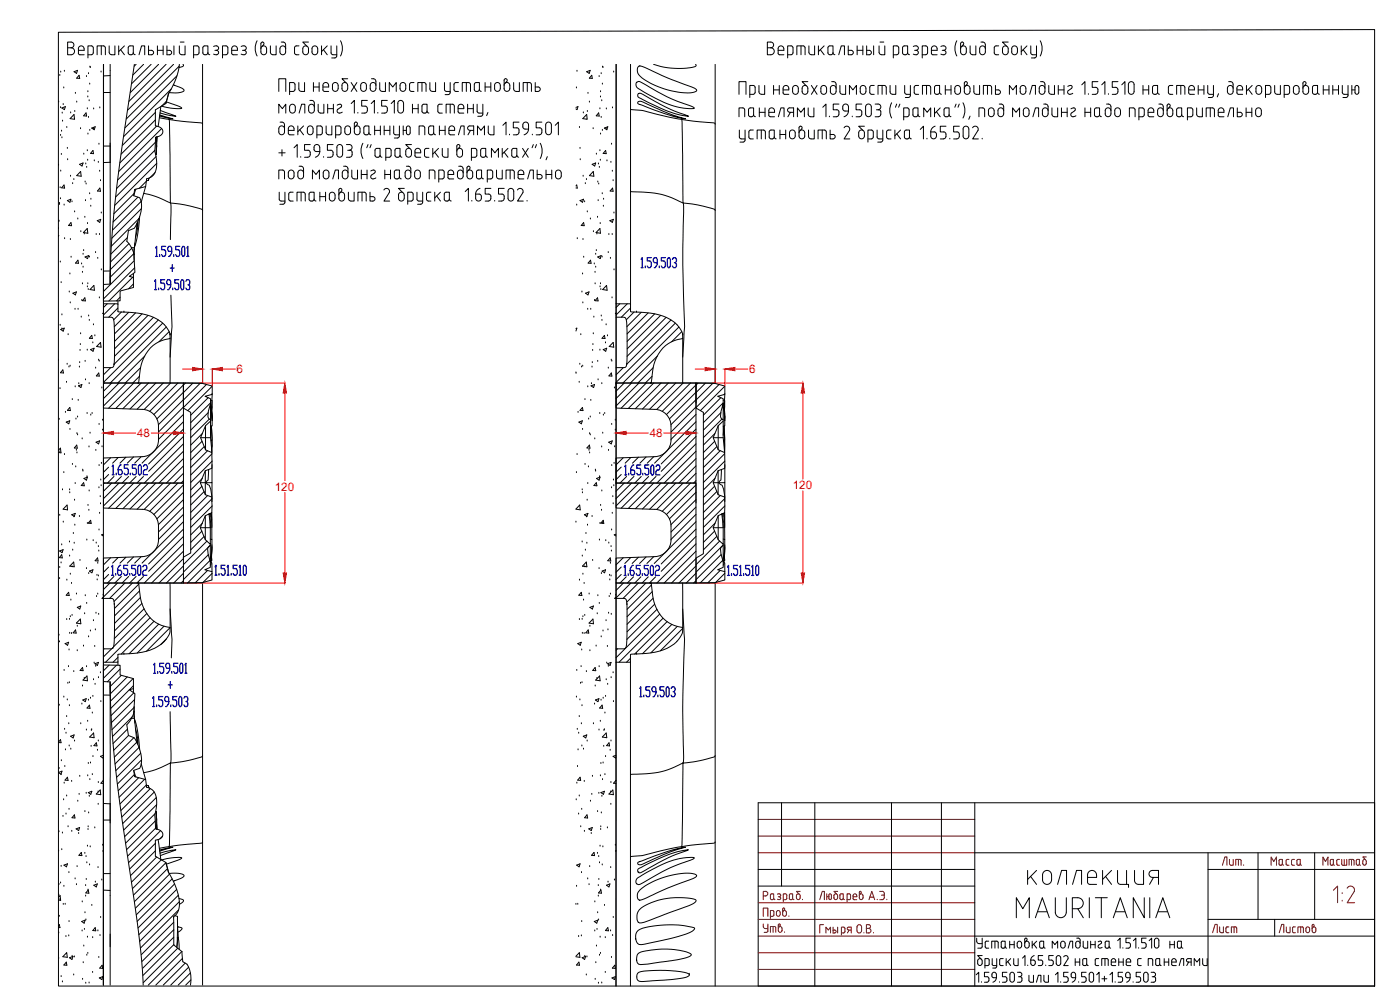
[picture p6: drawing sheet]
<svg xmlns="http://www.w3.org/2000/svg" width="420mm" height="297mm" viewBox="0 0 420 297" stroke-linecap="round" stroke-linejoin="round" font-family="sans-serif">
<defs><g id="words">
<g font-size="5.7" fill="#720000">
<text x="365.8" y="260.7">Лит.</text>
<text x="380.6" y="260.7">Масса</text>
<text x="396.2" y="260.7">Масштаб</text>
<text x="228.2" y="280.8">Утв.</text>
<text x="363" y="281.2">Лист</text>
</g>
<text font-size="5.7" x="383.1" y="281.2">Листов</text>
<g font-size="3.5" fill="#f00">
<text x="71" y="112">6</text>
<text x="224.8" y="112">6</text>
<text x="41.2" y="131.2">48</text>
<text x="195" y="131.2">48</text>
<text x="82.5" y="147.2">120</text>
<text x="237.9" y="146.8">120</text>
</g>
</g></defs>
<g fill="none" stroke="#000" stroke-width=".3">
<path d="M17.5 9.7l395-.8v287h-395zM20.3 12.6h1a.86 .86 0 0 1 .9 .9 .86 .86 0 0 1-.9 .8 1.05 1.05 0 0 1 1.1 1.1 1.05 1.05 0 0 1-1.1 1h-1zM20.3 14.3h1M23.5 14.6a.86 .86 0 0 1 .9-.8 .86 .86 0 0 1 .8 .8M23.5 16l.3 .4h1.5M23.5 14.6v1.4M25.3 14.6v.5h-1.8M26.4 16.4h1M27.4 13.8l.6 .5-.1 1.8-.5 .3M27.4 13.8h-1v3.6M29.1 16.4v-2.6h1.9l.5 .2 .1 2.4M30.4 13.8v2.6"/>
<path d="M32.8 13.8v2.2l.4 .4h1.3v-2.6M33.1 19.3v29.4l-2 .1v32.5M35.6 13.8v2.6M36.2 14.9l1.1 1.5M37.3 13.8l-1.7 1.7M39 13.8l-.5 .5v1.6l.5 .5M39.1 13.8h.9v2.1M39.1 16.4h.3M40 15.9l-.6 .5M40 15.9l.6 .5M40.3 19.3a693.6 693.6 0 0 0-6.4 47.9l-.6 9-.2 9M40.9 19.3l-.6 .6"/>
<path d="M41.7 16.4l.8-2.6h.9v2.6M43.1 19.3l-3.2 3.2M44.6 13.8v2.6h.8a.67 .67 0 0 0 .7-.6 .67 .67 0 0 0-.7-.7h-.8M45.4 19.3l-5.9 5.8M47.2 15.1h1.8M47.2 13.8v2.6M47.6 19.3l-8.5 8.5M49 13.8v2.6M49.8 19.3l-11.1 11.1M50.1 13.8v2.6h.8a.67 .67 0 0 0 .6-.6 .67 .67 0 0 0-.6-.7h-.8M52.1 19.3l-13.8 13.7M52.2 13.8v2.6"/>
<path d="M53.8 19.8l-15.9 15.9M53.8 19.3a20.7 20.7 0 0 1-3.3 8.9l-.7 2.9-3.2 1.9v4.7a1.9 1.9 0 0 1 2.2 2.3l-.7 .7-1.4 .5v1.1a23.5 23.5 0 0 0 .3 6.8 3.9 3.9 0 0 1-3 4.6l-.3 2.3-3.3 .9-.3 1.8 1.8 .6a9.9 9.9 0 0 1-1.3 8.7l-.3 .5-1.8 .7-.4 3.2 1.3 1.9h.9l.9-7.4M53.8 13.8l.1 2.2 .7 .4M54.1 12.6h1.1M54.9 19.3l.1 .1a.43 .43 0 0 1 0 .5 .43 .43 0 0 1-.5 .2l-.8 .2M55.5 13.8v2.6h-.9M58.1 16.4h1.1M59.2 13.8l.5 .5-.1 1.8-.4 .3M59.2 13.8h-1.1v3.6M60.8 19.3v95.6h-19.4h.2l.2-1.5a12.7 12.7 0 0 1 5-10.3l1.6-.9 2.3-.6a.69 .69 0 0 0 .3-1v-.1M62.4 15.9a.77 .77 0 0 1-.8 .6 .77 .77 0 0 1-.7-.6l.1-1.9 .4-.2h1v2.1l.6 .5M64.1 13.9a.82 .82 0 0 1 1.1-.1 .82 .82 0 0 1 .2 1.1l-.5 .2"/>
<path d="M64.5 15.1h.5M64.9 15.1a.72 .72 0 0 1 .6 1 .72 .72 0 0 1-1.1 .2l-.3-.1M68.4 15.9l-.3 .4-1.3 .1M68.4 14.3l-.3-.5h-1.3v3.6M68.4 14.3v1.6M69.5 15.1h1.7a.91 .91 0 0 0-.5-1.3 .91 .91 0 0 0-1.2 .8l.1 1.6 .4 .2h1.2M72.4 13.9a.83 .83 0 0 1 1.1-.1 .83 .83 0 0 1 .2 1.1l-.5 .2M72.8 15.1h.5M73.2 15.1a.73 .73 0 0 1 .6 1 .73 .73 0 0 1-1.1 .2l-.3-.1M77.2 12.2l-.6 2 .1 1.3 .5 1.3M78.6 14l.5-.5a.47 .47 0 0 0-.1-.8 .47 .47 0 0 0-.7 .4v2.5a.86 .86 0 0 0 .9 .8 .86 .86 0 0 0 .8-.8v-1a.86 .86 0 0 0-.8-.8 .86 .86 0 0 0-.9 .8M81.2 13.8v2.2l.4 .4h1.3v-2.6"/>
<path d="M84.4 12.6a1.02 1.02 0 0 1 1.2 .5l.1 .3M85.7 13.4v2.2a.86 .86 0 0 1-.8 .8 .86 .86 0 0 1-.9-.8v-1a.86 .86 0 0 1 .9-.8 .86 .86 0 0 1 .8 .8M89.7 13.8h-.7l-.5 .2-.1 1.9 .3 .4 1 .1M91.1 14a.86 .86 0 0 1 1-.2 .86 .86 0 0 1 .5 .8v1a.86 .86 0 0 1-.9 .8 .86 .86 0 0 1-.8-.8v-1zM92.6 12.6h-1.7l1.2 1.3M93.9 14a.86 .86 0 0 1 .9-.2 .86 .86 0 0 1 .5 .8v1a.85 .85 0 0 1-.8 .8 .85 .85 0 0 1-.9-.8v-1zM96.5 13.8v2.6M97.1 14.9l1.1 1.5M98.2 13.8l-1.7 1.7M99.4 13.8v2.3l.5 .3h1.2M99.5 17.4h1M101.1 13.8l-.1 3-.5 .6"/>
<path d="M102.2 12.2l.6 2-.1 1.3-.5 1.3M184.9 19.3l-.1 276.6M189.2 19.3v74.1l1.8 .2M191.6 19.9h.1a11 11 0 0 1 5.2 1.9l11.8 4.9a.54 .54 0 0 1 .3 .7 .54 .54 0 0 1-.7 .3 22.4 22.4 0 0 1-16.6-5.3 2.18 2.18 0 0 1-.1-2.5zM196.2 19.3a19.6 19.6 0 0 0 12.7 .5l-.2-.5M214.6 19.3v95.6h-19.4h.3l.1-1.5a12.6 12.6 0 0 1 5-10.3l1.7-.9 2.2-.6a.69 .69 0 0 0 .4-1v-.1M230.3 12.6h1a.86 .86 0 0 1 .9 .9 .86 .86 0 0 1-.9 .8 1.05 1.05 0 0 1 1.1 1.1 1.05 1.05 0 0 1-1.1 1h-1zM230.3 14.3h1M233.5 16l.2 .4h1.5M233.5 14.6a.92 .92 0 0 1 1.2-.8 .92 .92 0 0 1 .5 1.3h-1.7M233.5 14.6v1.4M236.4 16.4h1l.5-.3 .1-1.8-.3-.5h-1.3v3.6"/>
<path d="M239.1 16.4v-2.6h1.9l.5 .2 .1 2.4M240.4 13.8v2.6M242.8 13.8v2.2l.4 .4h1.3v-2.6M245.6 13.8v2.6M246.2 14.9l1.1 1.5M247.3 13.8l-1.7 1.7M248.6 14l.4-.2h1v2.1a.79 .79 0 0 1-.8 .6 .79 .79 0 0 1-.7-.6zM250 15.9l.6 .5M251.7 16.4l.8-2.6h.9v2.6M254.6 13.8v2.6h.8M254.6 15.1h.8M255.4 15.1a.67 .67 0 0 1 .7 .7 .67 .67 0 0 1-.7 .6"/>
<path d="M257.2 15.1h1.8M257.2 13.8v2.6M259 13.8v2.6M260.1 13.8v2.6h.7a.67 .67 0 0 0 .7-.6 .67 .67 0 0 0-.7-.7h-.7M262.2 13.8v2.6M263.8 13.8l.1 2.2 .4 .4h1.2v-2.6M264.1 12.6h1.1M268.1 16.4h1l.5-.3 .1-1.8-.3-.5h-1.3v3.6M272.4 15.9a.77 .77 0 0 1-.8 .6 .77 .77 0 0 1-.7-.6v-1.9l.5-.2h1v2.1l.6 .5M274.1 13.9a.82 .82 0 0 1 1.1-.1 .82 .82 0 0 1 .2 1.1l-.5 .2M274.5 15.1h.5M274.9 15.1a.72 .72 0 0 1 .6 1 .72 .72 0 0 1-1.1 .2l-.3-.1"/>
<path d="M276.8 16.4h1l.5-.3 .1-1.8-.3-.5h-1.3v3.6M279.5 15.1h1.7a.91 .91 0 0 0-.5-1.3 .91 .91 0 0 0-1.2 .8l.1 1.6 .4 .2h1.2M282.4 13.9a.83 .83 0 0 1 1.1-.1 .83 .83 0 0 1 .2 1.1l-.5 .2M282.8 15.1h.5M283.2 15.1a.73 .73 0 0 1 .6 1 .73 .73 0 0 1-1.2 .2l-.2-.1M287.2 12.2l-.6 2 .1 1.3 .5 1.3M288.6 14l.5-.5a.47 .47 0 0 0-.1-.8 .47 .47 0 0 0-.7 .4v2.5a.86 .86 0 0 0 .9 .8 .86 .86 0 0 0 .8-.8v-1a.86 .86 0 0 0-.8-.8 .86 .86 0 0 0-.9 .8M291.1 13.8l.1 2.2 .4 .4h1.3v-2.6M294.4 12.6a1.02 1.02 0 0 1 1.2 .5l.1 2.5a.86 .86 0 0 1-.8 .8 .86 .86 0 0 1-.9-.8v-1a.86 .86 0 0 1 .9-.8 .86 .86 0 0 1 .8 .8M298.9 13.8l-.5 .5v1.6l.5 .5M299 16.4h.7M299 13.8h.7"/>
<path d="M301.1 14a.86 .86 0 0 1 .9-.2 .86 .86 0 0 1 .6 .8v1a.86 .86 0 0 1-.9 .8 .86 .86 0 0 1-.8-.8v-1zM302.6 12.6h-1.7l1.2 1.3M303.9 14a.86 .86 0 0 1 .9-.2 .86 .86 0 0 1 .5 .8v1a.85 .85 0 0 1-.8 .8 .85 .85 0 0 1-.9-.8v-1zM306.5 13.8v2.6M307.1 14.9l1.1 1.5M308.2 13.8l-1.7 1.7M309.4 13.8v2.3l.5 .3h1.2M309.5 17.4h1M311.1 13.8l-.1 3-.5 .6M312.2 12.2l.5 2v1.3l-.5 1.3M17.6 30.6h.1M17.9 22.6h.1"/>
<path d="M18.2 32.3h.1M18.2 21.6h.1M18.5 39.4h.1M18.6 32.4l1-.4-.3 .9zM18.7 33.9h.1M18.8 36.4h.1M19 31.4h.1M19.1 26.4h.1M19.3 21.4h.1M20 38.3h.1M21.2 33.9h.1M22.2 34.4l.2 1.4-1.4-.2z"/>
<path d="M22.2 21.5l1.1-.4-.3 .9zM22.4 33.5h.1M22.6 28h.1M23 30.6h.1M23.7 22.6l.2 .9h-.9zM24.2 38.6h.1M25.8 33.9l.2 .9-.9-.1zM26 23h.1M26.2 32.6h.1M26.4 29.1h.1M26.4 27.5h.1M26.6 35.2h.1"/>
<path d="M26.6 22.1h.1M26.8 30.2h.1M26.9 25.2h.1M26.9 39.1h.1M27 20.1h.1M27.1 20.3h.1M27.5 38.4l1.1-.4-.3 .9zM28.1 38.6h.1M28.1 32.7h.1M30 32.4h.1M30.3 21.6h.1M31.1 22.5v-3.2l-.1 276.3"/>
<path d="M33.1 22.7l-2 .1v5h2M46.6 33.7l-9.9 9.9M46.6 36l-10.2 10.2M47 37.9l-11 10.9M47.8 35.3l5.1 .9 7.5 .7 .4 .4M47.9 34.5l4 1.2-4-.9M48.1 33.1l4.7 1.8-4.8-1M48.2 33.9h.1M48.3 32l-.8 6M48.5 38.6l-12.9 12.8M50 30.4l-1.5 1.4a14.2 14.2 0 0 0 6 .7l-.9-.7-3.7-1.2M50.6 35.8l.3 .9 .2 23.3 .2 2-.2 9.9"/>
<path d="M50.7 27.9l-.9 3.2M51.4 26.7l-14.3 14.3M52 25.5l2.9 1.2a.54 .54 0 0 1 .3 .7 .54 .54 0 0 1-.7 .3l-1.8 .2-1.9-.1M52.3 25.6h.1M53.1 22.7l-15.6 15.6M83.7 27.4v-3.8h2.1v3.8M83.7 33.9v-2.6l1 1.3 1.1-1.3v2.6M84.1 36.6a1.02 1.02 0 0 1 1.2 .5l.1 .3M85.4 37.4v2.2a.86 .86 0 0 1-.9 .8 .86 .86 0 0 1-.8-.8v-1a.86 .86 0 0 1 .8-.8 .86 .86 0 0 1 .9 .8M86.5 39.1h1.7a.91 .91 0 0 0-.5-1.3 .91 .91 0 0 0-1.2 .8l.1 1.6 .4 .2 1.2 .1M86.9 27.4h1.1M87.2 31.5a.86 .86 0 0 1 .9-.2 .86 .86 0 0 1 .5 .8v1a.86 .86 0 0 1-.8 .8 .86 .86 0 0 1-.9-.8v-1z"/>
<path d="M88 27.4l.5-.5-.1-1.9-.4-.2h-1.1v3.6M89.4 37.8v2.7M89.7 24.8v1.9M89.7 26.7l.2 .5 .5 .2M89.8 33.9l.7-2.6h1v2.6M90 38.9l1.1 1.6M91.1 37.8l-1.7 1.7M91.4 24.8v2.6h-1M92.5 38a.86 .86 0 0 1 .9-.2 .86 .86 0 0 1 .6 .8v1a.86 .86 0 0 1-.9 .8 .86 .86 0 0 1-.9-.8v-1zM93 30.1a1.02 1.02 0 0 1 1.3 .5v2.5a.86 .86 0 0 1-.8 .8 .86 .86 0 0 1-.9-.8v-1a.86 .86 0 0 1 .9-.8 .86 .86 0 0 1 .8 .8M94.1 26.1h1.7M94.1 24.8v2.6"/>
<path d="M95.5 31.3v2.2l.4 .4h1.3v-2.6M95.8 24.8v2.6M96.7 39.9l-.3 .5-1.3 .1M96.7 39.9l-.1-1.8-.5-.3h-1v3.6M97.4 27.4h1.2M97.9 37.8v2.2l.4 .4 1.3 .1v-2.7M98.3 32.6h1.8M98.3 31.3v2.6M98.6 25.6a.86 .86 0 0 0-.8-.8 .86 .86 0 0 0-.9 .8l.1 1.6 .4 .2M98.6 25.6v.5h-1.7M100.1 31.3v2.6M101.2 31.6l.9-.3 .4 .3-.2 .5-.9 .7a.74 .74 0 0 0 0 1 .74 .74 0 0 0 1 0l.3-.1"/>
<path d="M101.5 25.6a.86 .86 0 0 0-.9-.8 .86 .86 0 0 0-.8 .8v1a.85 .85 0 0 0 .8 .8 .85 .85 0 0 0 .9-.8M101.5 25.6v1M102.3 39.9l-.3 .5-1.3 .1M102.3 39.9l-.1-1.8-.4-.3h-1.1v3.6M102.9 25a.86 .86 0 0 1 .9-.2 .86 .86 0 0 1 .5 .8v1a.85 .85 0 0 1-.8 .8 .85 .85 0 0 1-.9-.8v-1zM103.7 38a.86 .86 0 0 1 1-.2 .86 .86 0 0 1 .5 .8v1a.86 .86 0 0 1-.9 .8 .86 .86 0 0 1-.8-.8v-1zM104.4 23.6h-1.8l1.3 1.3M105.4 31.1l.9-1v3.8M105.4 24.8l1.7 2.6M106.6 38l.5-.5a.47 .47 0 0 0-.1-.8 .47 .47 0 0 0-.7 .4v2.5a.86 .86 0 0 0 .9 .8 .86 .86 0 0 0 .9-.8v-1a.86 .86 0 0 0-.9-.8 .86 .86 0 0 0-.9 .8M107.1 24.8l-1.7 2.6M107.4 33.7v.2"/>
<path d="M108.5 25a.86 .86 0 0 1 .9-.2 .86 .86 0 0 1 .6 .8v1a.86 .86 0 0 1-.9 .8 .86 .86 0 0 1-.9-.8v-1zM109.2 39.9a.78 .78 0 0 0 .8 .6 .78 .78 0 0 0 .7-.6M109.2 39.9l.1-1.8 .5-.3h.9v2.1M109.6 31.8l.4 .2 .2 .5M110.2 33.2l-.4 .7h-1.3M110.3 30.1h-1.8v1.7h1.1M110.3 32.5v.7M110.7 39.9l.6 .5M111.4 31.1l1-1v3.8M111.5 23.6h.6M112 23.6l.6 .2 .2 .6M112.4 39.1h1.8"/>
<path d="M112.4 37.8v2.7M112.8 24.4v2.2a.86 .86 0 0 1-.8 .8 .86 .86 0 0 1-.9-.8v-1a.86 .86 0 0 1 .9-.8 .86 .86 0 0 1 .8 .8M113.4 33.7v.2M114 24.8v1.9M114 26.7l.2 .5 .5 .2M114.2 37.8v2.7M115.3 39.1h1.7M115.3 37.8v2.7M115.6 31.8a1.12 1.12 0 0 1 .7 1 1.12 1.12 0 0 1-.5 1.1h-1.3M115.7 24.8v2.6h-1M116.2 30.1h-1.7v1.7h1.1M116.8 27.4v-2.6l1.1 1.3 1-1.3v2.6"/>
<path d="M117 37.8v2.7M117.4 31.1l.9-1v3.8M118.2 39.9l.2 .5 1.5 .1M118.2 37.8v2.1M119.6 30.4a.87 .87 0 0 1 1-.2 .87 .87 0 0 1 .5 .8v2.1a.86 .86 0 0 1-.9 .8 .86 .86 0 0 1-.8-.8v-2.1zM119.9 37.8v3M120.3 25a.86 .86 0 0 1 .9-.2 .86 .86 0 0 1 .6 .8v1a.86 .86 0 0 1-.9 .8 .86 .86 0 0 1-.8-.8v-1zM121 39.1h1M121 37.8v2.7M122 39.9a.56 .56 0 0 0 .5 .5 .56 .56 0 0 0 .6-.5M122 39.9v-1.5a.56 .56 0 0 1 .5-.6 .56 .56 0 0 1 .6 .6v1.5M123.5 27.4h.7"/>
<path d="M123.8 32.6h1.7M123.8 31.3v2.6M124.2 24.8h-.7l-.5 .2-.1 1.9 .6 .5M125.4 27.4v-2.6h1.9l.5 .5 .1 2.1M125.5 31.3v2.6M126.6 24.8v2.6M126.9 37.8l.6 .6v2.1M126.9 37.8h-1.1v2.7M127.2 31.3l-.6 .5v1.6l.6 .5M127.2 31.3h1v2.1M127.2 33.9h.4M128.1 33.4l-.5 .5"/>
<path d="M128.2 33.4l.5 .5M128.6 39.9l.1-1.8 .5-.3h1v2.1M128.6 39.9a.78 .78 0 0 0 .8 .6 .78 .78 0 0 0 .7-.6M129 26.7l.2 .5 .6 .2M129 24.8v1.9M130.2 39.9l.5 .5M130.7 24.8v2.6h-.9M131.9 39.1h1.7M131.9 37.8v2.7M132.7 31.3h-1l-.3 .5 .1 1.8 .5 .3h.7M133.4 24.8v2.1l.6 .5M133.6 37.8v2.7"/>
<path d="M133.9 33.9v-2.6h1.9l.5 .2 .1 2.4M134 27.4h1.1M134.7 39.1h1.7a.91 .91 0 0 0-.5-1.3 .91 .91 0 0 0-1.2 .8l.1 1.6 .4 .2 1.2 .1M135.1 27.8l-.3 .5-1.2 .1M135.1 24.8v3M135.1 31.3v2.6M136.8 24.8l-.6 .5v1.6l.6 .5M136.8 27.4h.8M136.8 24.8h.8M137.5 32.6h1.7a.91 .91 0 0 0-.6-1.3 .91 .91 0 0 0-1.1 .8v1.6l.5 .2h1.2M138.7 27.4v-2.6h1.9l.6 .5v2.1M140 24.8v2.6"/>
<path d="M140.3 32.6h1.7M140.3 31.3v2.6M141 37.8a.67 .67 0 0 0-.7 .6 .67 .67 0 0 0 .7 .7h1.2M141 37.8h1.2v2.7M141.2 39.1l-.8 1.4M142 31.3v2.6M142.9 27.4l-.6-.5v-1.6l.6-.5h1v2.1l.5 .5M142.9 27.4h.4M143.2 31.3l.1 2.3 .5 .3h1.1M143.8 26.9l-.5 .5M144.9 31.3l-.1 3.3-.5 .3h-.9M145.6 26.1h1.7"/>
<path d="M145.6 24.8v2.6M146.4 33.7l-.3 1M146.5 37.8l.1 2.2 .4 .4 1.3 .1v-2.7M147.3 24.8v2.6M148.7 25a.86 .86 0 0 1 .9-.2 .86 .86 0 0 1 .5 .8v1a.85 .85 0 0 1-.8 .8 .85 .85 0 0 1-.9-.8v-1zM150.9 37.6l1-1v3.9M151.3 25.6a.86 .86 0 0 1 .8-.8 .86 .86 0 0 1 .9 .8v1a.87 .87 0 0 1-.9 .8 .87 .87 0 0 1-.8-.8M151.3 24.1a.48 .48 0 0 1 .7-.4 .48 .48 0 0 1 .1 .8l-.5 .5M151.3 24.1v2.5M154.2 24.8v1.9M154.2 26.7l.2 .5 .5 .2M155.8 36.6h-1.7v1.8h1.3a1.18 1.18 0 0 1-.4 2l-.9 .1"/>
<path d="M155.9 24.8v2.6h-1M157.2 36.9a.86 .86 0 0 1 .9-.2 .86 .86 0 0 1 .5 .8v1.2h-1.3l-.4-.6zM158.2 24.8v2.6M158.6 38.7a1.83 1.83 0 0 1-1.3 1.8M159.5 25.3l-.6-.5h-1.9v2.6M159.5 25.3v2.1M160.6 26.1h.9a.67 .67 0 0 1 .6 .7 .67 .67 0 0 1-.6 .6M160.6 24.8v2.6h.9M162.6 36.6h-1.7v1.8h1.3a1.18 1.18 0 0 1-.3 2l-1 .1M164 36.9a.86 .86 0 0 1 1-.2 .86 .86 0 0 1 .5 .8v2.1a.86 .86 0 0 1-.9 .8 .86 .86 0 0 1-.8-.8v-2.1zM166.6 37.6l1-1v3.9M172.8 32.2l.7-.2-.3 .9-.4-.2"/>
<path d="M173 26.4h.1M173.2 21.4h.1M173.9 38.3h.1M175.1 33.9h.1M176.1 34.4l.1 1.4-1.3-.2zM176.1 21.5l1-.4-.3 .9zM176.3 33.5h.1M176.5 28h.1M176.9 30.6h.1M177.6 22.6l.2 .9h-.9zM178 38.6h.1M179.7 33.9l.1 .9-.9-.1z"/>
<path d="M179.8 23h.1M180 32.6h.1M180.2 29.1h.1M180.2 27.5h.1M180.4 35.2h.1M180.4 22.1h.1M180.6 30.2h.1M180.8 25.2h.1M180.8 39.1h.1M180.8 20.1h.1M181 20.3h.1M181.4 38.4l1-.4-.3 .9z"/>
<path d="M181.9 38.6h.1M182 32.7h.1M183.8 32.4h.1M184.2 21.6h.1M189.2 32.8a32.1 32.1 0 0 1 9 1.8 104.1 104.1 0 0 0 16.3 2.4l.1 .3M191.1 24.7l.8-.2a76.3 76.3 0 0 0 13.5 6.6l1.3 .5a2.03 2.03 0 0 1 1.6 .9 21.2 21.2 0 0 1-12.4-3.5l-4.6-2.6-.4-.7zM191.5 28.2l.4-.2a4.8 4.8 0 0 1 2.7 1.3 55.9 55.9 0 0 0 12 5.6 27.7 27.7 0 0 1-11.1-3.7l-3.6-1.8a.78 .78 0 0 1-.4-1.2zM191.5 30.5l.9-.1 1.9 .8a60.4 60.4 0 0 0 11.5 4.5h-.2a76 76 0 0 1-14.2-4.6zM204.5 35.8l.2 .9 .4 27.7a373.9 373.9 0 0 0 .4 33.6l-.6 9.2M221.8 28.3v-3.8h2.1v3.8M221.8 35v-2.6h1.1l.5 .2 .1 2.4M221.9 39v2.1l.6 .6"/>
<path d="M223.6 39l-.1 3.3-.5 .3h-.9M224.7 32.6l.5-.2h1v2.1a.79 .79 0 0 1-.8 .6 .79 .79 0 0 1-.8-.6zM226.1 39h-.8l-.5 .3-.1 1.8 .6 .6M226.2 34.5l.5 .5M226.6 27.7l-.3 .5-1.3 .1M226.6 26.2l-.3-.5-1.3-.1v3.7M226.6 26.2v1.5M227.8 25.6v2.2l.4 .4 1.3 .1v-2.7M227.9 33.7h1.7M227.9 32.4v2.6M228.5 39v2.7M229.6 32.4v2.6"/>
<path d="M229.7 39.6l-.6-.6h-1.9v2.7M229.7 39.6v2.1M230.7 34.5l.5 .5M230.7 33.7h1.8a.92 .92 0 0 0-.6-1.3 .92 .92 0 0 0-1.2 .8v1.4M231.2 35h1.3M232.2 27h1.7M232.2 25.6v2.7M233.6 35l.8-2.6h.9v2.6M233.9 25.6v2.7M234.1 39v2.7M235 27h1.7a.91 .91 0 0 0-.5-1.3 .91 .91 0 0 0-1.2 .8l.1 1.6 .4 .2h1.2M235.8 39v2.7"/>
<path d="M237.2 39.2a.86 .86 0 0 1 .9-.1 .86 .86 0 0 1 .6 .8v.9a.86 .86 0 0 1-.9 .9 .86 .86 0 0 1-.9-.9v-.9zM237.2 33.7l-.7 1.3M238.1 25.9a.86 .86 0 0 1 1-.2 .86 .86 0 0 1 .5 .8v.9a.86 .86 0 0 1-.9 .9 .86 .86 0 0 1-.8-.8v-1zM238.2 33.7h-1.2a.67 .67 0 0 1-.7-.7 .67 .67 0 0 1 .7-.7l1.2 .1v2.6M239.3 35v-2.6l1 1.3 1.1-1.3v2.6M240.1 39.2l.5-.5a.47 .47 0 0 0-.1-.8 .47 .47 0 0 0-.7 .4v2.5a.86 .86 0 0 0 .9 .9 .86 .86 0 0 0 .8-.9v-.9a.86 .86 0 0 0-.8-.9 .86 .86 0 0 0-.9 .9M241 25.9a.86 .86 0 0 1 .9-.2 .86 .86 0 0 1 .5 .8v.9a.86 .86 0 0 1-.8 .9 .86 .86 0 0 1-.9-.8v-1zM242.4 24.5h-1.7l1.3 1.2M242.5 32.4l.1 2.2 .4 .4h1.3v-2.6M242.7 39v2.2l.7 .5M243.5 25.6l1.7 2.7M244.4 39v2.7h-1"/>
<path d="M245.2 25.6l-1.7 2.7M246.3 26.5a.86 .86 0 0 1 .9-.9 .86 .86 0 0 1 .9 .9v1a.87 .87 0 0 1-.9 .8 .87 .87 0 0 1-.9-.9M246.4 26.5v1M246.8 39v2.7M246.9 32.2l1-1v3.8M248.9 34.8v.2M249.1 39v2.7h.9M249.2 26.5a.86 .86 0 0 1 .9-.9 .86 .86 0 0 1 .8 .9M249.2 26.5v1M249.6 24.5a1.02 1.02 0 0 1 1.3 .5v2.5a.87 .87 0 0 1-.8 .8 .87 .87 0 0 1-.9-.9M250.1 35h.9M251.8 34.3l-.3 .5-.5 .2"/>
<path d="M251.8 31.2h-1.7v1.7l1.5 .2 .2 1.2M252.1 25.6v2.2l.4 .4 1.3 .1v-2.7M253.2 31.5a.86 .86 0 0 1 .9-.2 .86 .86 0 0 1 .5 .8v1.2l-1.3-.1-.4-.6zM253.3 38.3a.9 .9 0 0 1 1.2-.4 .9 .9 0 0 1 .4 1.2l-1.6 2.6h1.7M254.6 33.3a1.83 1.83 0 0 1-1.3 1.7M254.9 28.3v-2.7l1.1 1.4 1-1.4v2.7M255.8 34.8v.2M258 39.2a.86 .86 0 0 1 .9-.1 .86 .86 0 0 1 .5 .8v.9a.86 .86 0 0 1-.8 .9 .86 .86 0 0 1-.9-.9v-.9zM258.4 25.9a.86 .86 0 0 1 .9-.2 .86 .86 0 0 1 .6 .8v.9a.85 .85 0 0 1-.9 .9 .85 .85 0 0 1-.8-.8l-.1-1zM258.6 31.2h-1.7v1.7l1.3 .1a1.18 1.18 0 0 1-.3 2h-1M259.4 37.9h-1.7l1.3 1.2M260 31.5a.86 .86 0 0 1 1-.2 .86 .86 0 0 1 .5 .8v2.1a.86 .86 0 0 1-.9 .8 .86 .86 0 0 1-.8-.8v-2.1z"/>
<path d="M261.5 39l.6 .6-.1 1.8-.5 .3M261.5 39h-1v3.6M262.4 25.6l-1.1 .1-.3 .5 .1 1.8 .5 .3h.8M262.6 31.2h.9a.86 .86 0 0 1 .9 .9 .86 .86 0 0 1-.9 .8M263 32.9l1.1 .1a1.4 1.4 0 0 1 0 1.8l-1.5 .2M263.2 39v2.1l.6 .6M263.5 28.3v-2.7h1.9l.5 .3 .1 2.4M264.7 25.6v2.7M264.9 39v3.1l-.5 .5M267.1 25.6l.1 2.2 .4 .4 1.2 .1v-2.7M267.4 39h-.8l-.4 .3-.1 1.8 .5 .6M267.6 30.8l-.6 2 .1 1.3 .5 1.3"/>
<path d="M268.6 39v2.7M269.1 31.2l-.4 1M270.1 31.2l-.4 1M270.3 39l-1.7 1.7M271.2 35h1.1l.4-.3 .1-1.8-.3-.5h-1.3v3.6M271.5 25.6l.1 2.4 .5 .3h1.1M273.2 28.7l-.3 .5-1.2 .1M273.2 25.6v3.1M274.1 32.6l.4-.2h1v2.1a.79 .79 0 0 1-.8 .6 .79 .79 0 0 1-.7-.6zM275.5 34.5l.6 .5M275.7 25.6l-1.1 .1-.2 .5v1.8l.5 .3h.8M276.2 38.8l.9-.9v3.8"/>
<path d="M276.8 28.3v-2.7h1.9l.5 .3 .1 2.4M277.2 35v-2.6l1.1 1.3 1-1.3v2.6M278.1 25.6v2.7M279.3 39.6h1.1M280.4 39.6a1.01 1.01 0 0 1 .6 1.3 1.01 1.01 0 0 1-1.4 .5l-.3-.6v-1.2M280.5 32.4v2.6M280.5 25.9l.5-.3h1v2.1a.79 .79 0 0 1-.8 .6 .79 .79 0 0 1-.7-.6zM280.7 37.9a1.83 1.83 0 0 0-1.4 1.7M281 33.5l1.2 1.5M282 27.7l.5 .6M282.2 32.4l-1.7 1.7M283.2 39.6h.3a1.17 1.17 0 0 1-.4 2.1"/>
<path d="M283.4 32.6l.5-.2h.9v2.1a.79 .79 0 0 1-.7 .6 .79 .79 0 0 1-.8-.6zM283.7 27h1.7M283.7 25.6v2.7M283.9 37.9h-1.7v1.7h1M284.8 34.5l.6 .5M285.4 25.6v2.7M286.8 25.9a.86 .86 0 0 1 .9-.2 .86 .86 0 0 1 .5 .8v.9a.85 .85 0 0 1-.8 .9 .85 .85 0 0 1-.8-.8l-.1-1zM286.9 31.2l-.3 1M287.2 39.6h.3a1.17 1.17 0 0 1-.4 2.1M287.9 31.2l-.4 1M287.9 37.9h-1.7v1.7h1M289 30.8l.6 2-.1 1.3-.5 1.3"/>
<path d="M289 38.7a.87 .87 0 0 1 .9-.8 .87 .87 0 0 1 .9 .8l-.1 2.1a.86 .86 0 0 1-.8 .9 .86 .86 0 0 1-.9-.9M289.1 38.7v2.1M289.9 24.5l.4 .3-.1 .5M289.9 24.5l-.5 .5v2.5a.85 .85 0 0 0 .9 .8 .85 .85 0 0 0 .8-.9v-.9a.87 .87 0 0 0-.8-.9 .87 .87 0 0 0-.9 .9M290.2 25.4l-.5 .4M291.1 34.8l-.4 1M291.9 38.3a.9 .9 0 0 1 1.2-.4 .9 .9 0 0 1 .4 1.2l-1.6 2.6h1.7M292.3 25.6v2.2l.7 .5M294 25.6v2.7h-1M295.5 32.9l-.3-.5h-1.4v2.6M295.5 32.9v2.1M296.4 25.6v2.7"/>
<path d="M297.6 26.2l-.6-.6h-1.9v2.7M297.6 26.2v2.1M298.3 33.2a.86 .86 0 0 0-.8-.9 .86 .86 0 0 0-.9 .9l.1 1a.85 .85 0 0 0 .8 .8 .85 .85 0 0 0 .8-.8M298.4 33.2v1M298.7 25.6v2.7h.9a.67 .67 0 0 0 .6-.7 .67 .67 0 0 0-.6-.6h-.9M299.9 31.2h.6M300.5 31.2l.6 .5 .1 2.5a.87 .87 0 0 1-.9 .8 .87 .87 0 0 1-.8-.8v-1a.85 .85 0 0 1 .8-.9 .85 .85 0 0 1 .9 .9M302.9 28.3v-2.7l1.1 1.4 1-1.4v2.7M303.9 35v-2.6l1 1.3 1.1-1.3v2.6M307.1 33.2a.86 .86 0 0 1 .9-.9 .86 .86 0 0 1 .8 .9v1a.87 .87 0 0 1-.8 .8 .87 .87 0 0 1-.9-.8M307.1 33.2v1M307.9 26.5a.86 .86 0 0 0-.9-.9 .86 .86 0 0 0-.8 .9v1a.85 .85 0 0 0 .8 .8 .85 .85 0 0 0 .9-.9"/>
<path d="M307.9 26.5v1M309 28.3l.8-2.7h.9v2.7M310 35l.7-2.6h1v2.6M312.3 24.5a1.02 1.02 0 0 1 1.2 .5l.1 2.5a.87 .87 0 0 1-.9 .8 .87 .87 0 0 1-.8-.9v-.9a.85 .85 0 0 1 .8-.9 .85 .85 0 0 1 .9 .9M312.8 33.2a.86 .86 0 0 1 .9-.9 .86 .86 0 0 1 .8 .9M312.8 34.2a.86 .86 0 0 0 .9 .8 .86 .86 0 0 0 .8-.8M312.8 33.2v1M313.2 31.2a1.02 1.02 0 0 1 1.3 .5v.3M314.6 32v2.2M314.7 25.6l.1 2.2 .4 .4 1.3 .1v-2.7M315.7 32.4l.1 2.2 .4 .4h1.2v-2.6M317.6 27h1.7"/>
<path d="M317.6 25.6v2.7M318.6 33.7h1.7M318.6 32.4v2.6M319.3 25.6v2.7M320.3 32.4v2.6M320.6 27.1a.74 .74 0 0 0 .1 1.1 .74 .74 0 0 0 1 0l.3-.2M321.3 25.6l.4 .2v.5l-1 .9M321.3 25.6l-.8 .3M321.4 32.7l.8-.4 .5 .4-.1 .5-1 .7a.74 .74 0 0 0 0 1 .74 .74 0 0 0 1 0l.3-.2M324.7 25.4l.9-.9v3.8M325.6 33.7h1.7M325.6 32.4v2.6"/>
<path d="M326.6 28.1v.2M327.3 32.4v2.6M327.8 28.3h.9M329.5 27.5l-.2 .6-.6 .2M329.5 24.5h-1.7v1.7l1.5 .2 .2 1.1M330 34.5l-.6 .5M330 34.5l.5 .5M330 34.5v-2.1h-1l-.5 .2v1.9a.71 .71 0 0 0 .9 .5M330.6 25.4l1-.9v3.8M332.1 31.2a1.02 1.02 0 0 1 1.2 .5l.1 2.5a.87 .87 0 0 1-.9 .8 .87 .87 0 0 1-.8-.8v-1a.85 .85 0 0 1 .8-.9 .85 .85 0 0 1 .9 .9M332.7 28.1v.2M334.8 32.6a.86 .86 0 0 1 .9-.2 .86 .86 0 0 1 .6 .8v1a.85 .85 0 0 1-.9 .8 .85 .85 0 0 1-.8-.8l-.1-1z"/>
<path d="M335.5 24.5h-1.7v1.7h1a1.12 1.12 0 0 1 .8 1 1.12 1.12 0 0 1-.6 1l-1.2 .1M336.7 25.4l.9-.9v3.8M338.9 24.7a.86 .86 0 0 1 .9-.1 .86 .86 0 0 1 .6 .8v2a.86 .86 0 0 1-.9 .9 .86 .86 0 0 1-.9-.9v-2zM338.9 35v-2.6h1.2l.5 .2 .1 2.4M341.8 35h1l.5-.3 .1-1.8-.3-.5h-1.3v3.6M343 27h1.7M343 25.6v2.7M344.6 34.5l.2 .5h1.5M344.6 33.7h1.7a.91 .91 0 0 0-.6-1.3 .91 .91 0 0 0-1.1 .8v1.4M344.7 25.6v2.7M346 25.9l.4-.3h1v2.1a.79 .79 0 0 1-.8 .6 .79 .79 0 0 1-.7-.6zM347.4 27.7l.6 .6"/>
<path d="M347.8 31.2a1.02 1.02 0 0 1 1.2 .5l.1 2.5a.86 .86 0 0 1-.8 .8 .86 .86 0 0 1-.9-.8v-1a.86 .86 0 0 1 .9-.9 .86 .86 0 0 1 .8 .9M351 32.1l-.4 .5M351 32.1a.47 .47 0 0 0 0-.8 .47 .47 0 0 0-.7 .4v2.5a.86 .86 0 0 0 .8 .8 .86 .86 0 0 0 .9-.8v-1a.86 .86 0 0 0-.9-.9 .86 .86 0 0 0-.8 .9M352 25.6l-1.1 .1-.3 .5 .1 1.8 .5 .3h.8M353.2 32.6l.5-.2h.9v2.1a.79 .79 0 0 1-.7 .6 .79 .79 0 0 1-.8-.6zM354.4 25.6v2.7M354.6 34.5l.6 .5M355.6 26.2l-.6-.6h-1.9v2.7M355.6 26.2v2.1M356.4 35h1l.5-.3 .1-1.8-.3-.5h-1.3v3.6M356.7 27h1.8a.91 .91 0 0 0-.6-1.3 .91 .91 0 0 0-1.2 .8l.1 1.6 .4 .2h1.3M359.1 32.4l.1 2.2 .4 .4h1.2v-2.6"/>
<path d="M359.6 27h1.7M359.6 25.6v2.7M361.3 25.6v2.7M362.5 25.6v2.1l.5 .6M363 28.3h1.2M363.2 32.4v2.6M364.2 25.6l-.1 3.4-.5 .2-1 .1M364.4 32.9l-.5-.5h-1.9v2.6M364.5 32.9v2.1M365.6 34.5l.2 .5h1.5M365.6 33.7h1.7a.92 .92 0 0 0-.5-1.3 .92 .92 0 0 0-1.2 .8v1.4M365.7 28.1l-.4 1"/>
<path d="M368.5 35l.7-2.6h1v2.6M368.7 24.5a1.02 1.02 0 0 1 1.3 .5l.1 .2M370.1 25.3v2.1a.86 .86 0 0 1-.9 .9 .86 .86 0 0 1-.8-.8v-1a.86 .86 0 0 1 .8-.9 .86 .86 0 0 1 .9 .9M371.2 26.5a.86 .86 0 0 1 .9-.9 .86 .86 0 0 1 .8 .9M371.2 26.5l.1 1.6 .4 .2h1.2M371.3 32.4v2.6h.9a.67 .67 0 0 0 .6-.7 .67 .67 0 0 0-.6-.6h-.9M372.9 26.5v.5h-1.7M374 33.7h1.7M374 32.4v2.6M374.1 25.6v2.7M374.7 26.8l1.1 1.5M375.7 32.4v2.6"/>
<path d="M375.8 25.6l-1.7 1.8M377.1 32.6a.86 .86 0 0 1 .9-.2 .86 .86 0 0 1 .5 .8v1a.86 .86 0 0 1-.8 .8 .86 .86 0 0 1-.9-.8v-1zM378.6 26.5a.86 .86 0 0 0-.8-.9 .86 .86 0 0 0-.9 .9v1a.85 .85 0 0 0 .9 .8 .85 .85 0 0 0 .8-.9M378.7 26.5v1M379.8 28.3h1l.5-.3 .1-1.8-.3-.5-1.3-.1v3.7M382.5 25.6l.1 2.2 .4 .4 1.3 .1v-2.7M385.4 28.3h1.1l.4-.3 .1-1.8-.3-.5-1.3-.1v3.7M388.2 26.5a.86 .86 0 0 1 .8-.9 .86 .86 0 0 1 .9 .9M388.2 27.4a.86 .86 0 0 0 .8 .9 .86 .86 0 0 0 .9-.9M388.2 26.5v1M389.9 26.5v1M391 26.5a.86 .86 0 0 1 .9-.9 .86 .86 0 0 1 .8 .9"/>
<path d="M391.5 24.5l-.5 .5v2.5a.85 .85 0 0 0 .9 .8 .85 .85 0 0 0 .8-.9M391.5 24.5l.5 .5-.7 .8M392.7 26.5v1M394.5 25.6l-.6 .6v1.5l.6 .6M394.5 25.6h.9v2.1M394.5 28.3h.3M395.4 27.7l-.6 .6M395.4 27.7l.6 .6M397.1 27h1.7M397.1 25.6v2.7M398.8 25.6v2.7M400 27h1.7"/>
<path d="M400 25.6v2.7M401.7 25.6v2.7M402.8 25.6l.1 2.4 .5 .3h1.2M404.6 25.6l-.1 3.4-.5 .2-1 .1M405.7 27h1M405.7 25.6v2.7M406.7 25.9a.57 .57 0 0 1 .7-.2 .57 .57 0 0 1 .4 .5v1.5a.56 .56 0 0 1-.6 .6 .56 .56 0 0 1-.5-.6zM17.6 49.6h.1M18.1 56.3h.1M18.1 59.6h.1M18.2 40.6h.1M18.2 51.3h.1"/>
<path d="M18.4 46.3h.1M18.6 41.3h.1M19.2 55.5l.2 .9h-.9zM20.2 44.5h.1M20.3 47.9h.1M21.2 52.9h.1M21.8 55.1h.1M22.2 53.9h.1M23.9 49.3l1-.4-.3 .9zM24.2 51.5l.2 1.4-1.4-.2zM25.1 46.3h.1M25.5 54.6h.1"/>
<path d="M25.7 49.2h.1M25.8 55.2h.1M26 50.2h.1M26.2 45.2h.1M26.3 48.1h.1M26.4 40.2h.1M26.9 58.1h.1M27.3 59.8h.1M27.9 45.2l.2 .9-.9-.1zM28.3 48.3h.1M29.5 48.7h.1M29.7 43.3h.1"/>
<path d="M29.9 51.4h.1M30 56.4l.2 1-.9-.1zM30.2 54.2h.1M33.1 42.9v42.4M33.1 43.8h-2v5M40.2 58.1l-6 6M40.8 56.8l-.6 1.8M41.4 59.2l-7.5 7.4M43.1 58a40 40 0 0 1 8.4 2.9 35.9 35.9 0 0 1 9.2 2l.1 .3M43.7 56l-1.3 4.7M43.9 54.4l-2.1 2.1M44 53.7h.1"/>
<path d="M44.5 54.1l-.6 .2M44.8 53.5l-.3 .6 .2-.5M46.5 45.1l-11.5 11.5M46.5 51.8l-1.5 1.5M46.7 42.7l-11.4 11.3M46.8 47l-12.1 12.1M46.9 46.4h-.2M46.9 45.8v.2M46.9 45.4h.1M47 43.9h.1M47 49l-12.6 12.6M47.1 42.4v-1.4l-.2 5.4"/>
<path d="M47.1 41l-.2 5.3M83.7 45.9h1.9M83.8 59.7l.6 .6M83.8 57.7v2.1M84.6 44.9v1.9M85.4 51.6l-.3-.5-1.4-.1v2.7M85.4 51.6v2.1M85.5 57.7v3M86.5 51.9v.9a.86 .86 0 0 0 .9 .9 .86 .86 0 0 0 .8-.9v-.9M86.5 51.9a.86 .86 0 0 1 .9-.9 .86 .86 0 0 1 .8 .9M86.7 59.7l.5 .6M87.2 57.7l-.5 .5v1.6"/>
<path d="M87.2 57.7h.8M88.2 44.3l1-.9v3.8M89.4 51.9a.86 .86 0 0 1 .8-.9 .86 .86 0 0 1 .9 .9M89.8 49.9a1.02 1.02 0 0 1 1.2 .4l.1 2.5a.86 .86 0 0 1-.9 .9 .86 .86 0 0 1-.8-.9v-.9M90.3 47v.2M90.4 57.7v2.6M92.8 59.7a.78 .78 0 0 0 .7 .6 .78 .78 0 0 0 .8-.6M92.8 59.8v-1.6l.5-.5h1v2.1M93.1 43.4h-1.7v1.7h1.3a1.17 1.17 0 0 1-.4 2.1h-.9M93.8 53.7v-2.7l1 1.4 1.1-1.4v2.7M94.3 59.7l.5 .6M94.5 43.6a.86 .86 0 0 1 .9-.2 .86 .86 0 0 1 .5 .8l.1 1.3-1.4-.1-.3-.6z"/>
<path d="M96 45.5a1.83 1.83 0 0 1-1.4 1.7M96 57.7v2.6M96 59h1.7M97 51.9v.9a.86 .86 0 0 0 .9 .9 .86 .86 0 0 0 .8-.9v-.9M97 51.9a.86 .86 0 0 1 .9-.9 .86 .86 0 0 1 .8 .9M97.1 47v.2M97.7 57.7v2.6M99.1 57.9a.86 .86 0 0 1 .9-.2 .86 .86 0 0 1 .5 .8v1a.85 .85 0 0 1-.8 .8 .85 .85 0 0 1-.9-.8v-1zM99.9 53.7l.7-2.7h1v2.7M100 43.4h-1.7v1.7h1.2a1.17 1.17 0 0 1-.3 2.1h-.9M101.1 46.3a.86 .86 0 0 0 .8 .9 .86 .86 0 0 0 .9-.9M101.1 44.2a.86 .86 0 0 1 .8-.8 .86 .86 0 0 1 .9 .8"/>
<path d="M101.1 44.2v2.1M101.7 57a.48 .48 0 0 1 .7-.4 .48 .48 0 0 1 0 .8M101.7 58.5a.86 .86 0 0 1 .8-.8 .86 .86 0 0 1 .9 .8v1a.87 .87 0 0 1-.9 .8 .87 .87 0 0 1-.8-.8M101.7 57v2.5M102.5 57.4l-.5 .5M102.7 51.9a.86 .86 0 0 1 .9-.9 .86 .86 0 0 1 .8 .9M102.8 44.2v2.1M103.1 49.9a1.02 1.02 0 0 1 1.3 .4v2.5a.86 .86 0 0 1-.8 .9 .86 .86 0 0 1-.9-.9v-.9M104 43.4h.8a.86 .86 0 0 1 .9 .8 .86 .86 0 0 1-.9 .9M104.4 45.1l1 .1 .3 .5M104.6 57.7v2.2l.4 .4h1.3v-2.6M105.6 51v2.2l.7 .5"/>
<path d="M105.7 46.4l-.5 .7-1.2 .1M105.7 45.7v.7M107.3 51v2.7h-1M108.4 52.4h1.8M108.4 51v2.7M108.6 57.7v2.6M108.9 43l-.6 1.9 .1 1.4 .5 1.3M109.9 58.2l-.6-.5h-1.9v2.6M109.9 58.2v2.1M110.2 51v2.7M110.4 43.4l-.3 .9M111 57.7v2.6h.9a.67 .67 0 0 0 .6-.6 .67 .67 0 0 0-.6-.7h-.9"/>
<path d="M111.3 51.3l1-.2 .3 .4-.2 .4M111.4 43.4l-.4 .9M112.4 51.9l-1.1 .8 .2 .8 .5 .2M112.8 53.4l-.8 .3M113.1 44.5l-.6 .6v1.5l.6 .6M113.1 44.5h1v2.1M114 46.6a.7 .7 0 0 1-.9 .6M114.1 46.6l.5 .6M115.2 57a.9 .9 0 0 1 1.2-.4 .9 .9 0 0 1 .4 1.2l-1.6 2.5h1.7M115.5 52.4h1.7M115.5 51v2.7M117.2 51v2.7"/>
<path d="M117.4 46.6l-.3 .5-1.3 .1M117.4 45.1l-.3-.5-1.3-.1v3.6M117.4 45.1v1.5M118.3 51.6v1.5l.6 .6M118.3 51.6l.3-.5 1.3-.1v2.1l.5 .6M118.9 53.7h.4M119.8 57.9a.86 .86 0 0 1 1-.2 .86 .86 0 0 1 .5 .8v1a.85 .85 0 0 1-.8 .8 .85 .85 0 0 1-.9-.8v-1zM119.8 40.8l-.2 .5-1.3 .1M119.8 53.1l-.5 .6M120 46.6l-.5 .6M120.1 46.6v-2.1h-1l-.5 .3-.1 1.8a.71 .71 0 0 0 1 .6M120.1 46.6l.5 .6"/>
<path d="M121.3 56.5h-1.7l1.2 1.3M121.6 51.9a.86 .86 0 0 1 .8-.9 .86 .86 0 0 1 .9 .9M122 49.9a1.02 1.02 0 0 1 1.2 .4l.1 2.5a.86 .86 0 0 1-.9 .9 .86 .86 0 0 1-.8-.9v-.9M122 44.8a.86 .86 0 0 1 1-.2 .86 .86 0 0 1 .5 .8v.9a.86 .86 0 0 1-.9 .9 .86 .86 0 0 1-.8-.9v-.9zM123.5 43.4h-1.7l1.2 1.2M124 59.7l-.3 .5-1.3 .1M124 58.2l-.3-.5h-1.3v3.6M124 58.2v1.6M124.4 51.9v.9a.86 .86 0 0 0 .9 .9 .86 .86 0 0 0 .9-.9v-.9M124.4 51.9a.86 .86 0 0 1 .9-.9 .86 .86 0 0 1 .9 .9M124.5 45.9h1.8a.92 .92 0 0 0-.6-1.3 .92 .92 0 0 0-1.2 .8l.1 1.5 .4 .3h1.3M125.1 59.7l.3 .5 1.5 .1"/>
<path d="M125.1 57.7v2.1M126.9 57.7v3M128 59.7l.6 .6M128.6 57.7l-.6 .5v1.6M128.6 57.7h.7M128.7 44.5h-.7l-.5 .3-.1 1.8 .3 .5 1 .1M129.9 44.5v2.7M130.5 45.7l1.1 1.5M130.5 57.7v2.6M130.5 51.6l-.3-.5-1.4-.1v2.7M130.5 51.6v2.1M131 58.8l1.2 1.5"/>
<path d="M131.6 44.5l-1.7 1.7M131.7 53.7h1M132.2 57.7l-1.7 1.7M132.7 44.5l.1 2.2 .4 .4 1.3 .1v-2.7M133.3 53.1l-.6 .6M133.3 51.6l-.3-.5-1.3-.1v3.6M133.3 51.6v1.5M133.3 59.8v-1.6l.6-.5h1v2.1M133.3 59.7a.78 .78 0 0 0 .8 .6 .78 .78 0 0 0 .7-.6l.6 .6M134.4 51.9a.86 .86 0 0 1 .9-.9 .86 .86 0 0 1 .8 .9M134.5 51.9v1.5l.4 .3h1.3M136.2 51.9v.5h-1.7"/>
<path d="M137.3 51.9a.86 .86 0 0 1 .8-.9 .86 .86 0 0 1 .9 .9M137.4 44.7l.5-.5a.47 .47 0 0 0-.1-.8 .47 .47 0 0 0-.7 .4v2.5a.86 .86 0 0 0 .9 .9 .86 .86 0 0 0 .8-.9v-.9a.86 .86 0 0 0-.8-.9 .86 .86 0 0 0-.9 .9M137.6 40.5l.7-2.7h1v2.7M137.7 49.9a1.02 1.02 0 0 1 1.2 .4l.1 .3M139 50.6v2.2a.86 .86 0 0 1-.9 .9 .86 .86 0 0 1-.8-.9v-.9M139.6 57.5l1-1v3.8M140.1 51.9a.86 .86 0 0 1 .9-.9 .86 .86 0 0 1 .9 .9M140.6 49.9l.5 .5-.7 .8M140.6 49.9l-.5 .5v2.4a.86 .86 0 0 0 .9 .9 .86 .86 0 0 0 .9-.9v-.9M141.5 47.2h1l.5-.3 .1-1.8-.3-.5-1.3-.1v3.6M142.7 58.2h1.1a1.01 1.01 0 0 1 .6 1.4 1.01 1.01 0 0 1-1.4 .5l-.3-.6zM143 51.6v1.5l.6 .6"/>
<path d="M143.3 40.5v-2.7l1 1.3 1.1-1.3v2.7M143.6 51l-.6 .6M143.6 51h.9v2.1M143.6 53.7h.4M144.1 56.5a1.83 1.83 0 0 0-1.4 1.7M144.3 44.8l.5-.3h1v2.1a.79 .79 0 0 1-.8 .6 .79 .79 0 0 1-.7-.6zM144.5 53.1l-.6 .6M144.5 53.1l.6 .6M145.8 46.6l.5 .6M146.2 53.7h1.1M147.3 59.6l-.5 .7h-1.2M147.3 56.5h-1.7v1.7l1.5 .2 .2 1.2"/>
<path d="M147.5 47.2v-2.7l1 1.4 1.1-1.4v2.7M147.8 51.6l-.2-.5-1.4-.1v3.6M147.9 51.6l-.1 1.8-.5 .3M149 51l.1 2.2 .7 .5M150.7 51v2.7h-.9M150.7 44.5v2.7M151.3 45.7l1.1 1.5M151.3 56.5h-1.7v1.7h1.1a1.12 1.12 0 0 1 .7 1 1.12 1.12 0 0 1-.6 1.1h-1.2M152.4 44.5l-1.7 1.7M152.7 56.8a.86 .86 0 0 1 1-.2 .86 .86 0 0 1 .5 .8v2.1a.86 .86 0 0 1-.9 .8 .86 .86 0 0 1-.8-.8v-2.1zM152.9 40.3v.2M153.1 51v2.7"/>
<path d="M153.7 44.8l.4-.3h1v2.1a.79 .79 0 0 1-.8 .6 .79 .79 0 0 1-.7-.6zM153.8 51l.5 .6M153.8 51h-1.9v2.7M154.3 51.6v2.1M155.1 46.6l.6 .6M155.3 57a.9 .9 0 0 1 1.2-.4 .9 .9 0 0 1 .4 1.2l-1.6 2.5h1.7M155.5 51.9a.86 .86 0 0 1 .8-.9 .86 .86 0 0 1 .9 .9M155.5 51.9v1.3l.4 .5M156 53.7h1.2M156.8 44.5l1.7 2.7M157.2 51.9v.5h-1.7M158.3 53.7l.8-2.7h1v2.7"/>
<path d="M158.5 44.5l-1.7 2.7M159.8 40.3v.2M160.1 43.4l-.4 .9M161 43.4l-.4 .9M161.2 51v2.7h.8a.67 .67 0 0 0 .7-.7 .67 .67 0 0 0-.7-.6h-.8M162.1 43l.6 1.9-.1 1.4-.5 1.3M163.9 52.4h1.7M163.9 51v2.7M164.3 47l-.4 .9M165.6 51v2.7M166.7 51.9a.86 .86 0 0 1 .9-.9 .86 .86 0 0 1 .8 .9M166.7 51.9v.9a.86 .86 0 0 0 .9 .9 .86 .86 0 0 0 .8-.9v-.9"/>
<path d="M172.8 55.8l.3-.3 .1 .9h-.4M174.1 44.5h.1M174.1 47.9h.1M175 52.9h.1M175.7 55.1h.1M176 53.9h.1M177.7 49.3l1.1-.4-.3 .9zM178.1 51.5l.1 1.4-1.3-.2zM179 46.3h.1M179.4 54.6h.1M179.6 49.2h.1M179.7 55.2h.1"/>
<path d="M179.9 50.2h.1M180 45.2h.1M180.2 48.1h.1M180.2 40.2h.1M180.7 58.1h.1M181.1 59.8h.1M181.8 45.2l.1 .9-.9-.1zM182.2 48.3h.1M183.3 48.7h.1M183.5 43.3h.1M183.8 51.4h.1M183.8 56.4l.2 1-.9-.1z"/>
<path d="M184 54.2h.1M189.2 57.3l.1 .2a30.1 30.1 0 0 1 15.4 3.3l.3 .1a38.3 38.3 0 0 1 9.5 2l.1 .3M222.5 41.7h1.1M225.3 41.7h.8M231.4 41.7h.4M232.3 41.1l-.5 .6M232.4 41.1v-2.1l-1.3 .1-.3 .5v1.5l.6 .6M232.4 41.1l.5 .6M234.1 40.4h1.7M245.5 41.7v-2.7h1.9l.6 .6v2.1M249.1 40.4l.9-.1a.67 .67 0 0 1 .7 .7 .67 .67 0 0 1-.7 .7M260.5 41.7h1"/>
<path d="M263.4 42.6h1M263.8 41.7h1.1M266.7 41.7h.7M269.1 40.2l1.2 1.5M272 41.7h.4M272.9 41.1l-.5 .6M272.9 41.1l.6 .6M272.9 41.1v-2.1l-1.2 .1-.3 .5v1.5l.6 .6M278.2 41.5v.2M282.2 41.7h.9M285.1 41.5v.2M286.2 41.7h.9"/>
<path d="M294.8 41.5v.2M17.5 68.6h.1M17.5 70.7v.3M17.7 66.4h.1M17.7 66.3h.1M17.9 61h.1M17.9 61.3h.1M18.1 78.6h.1M19.2 61.5h.1M19.4 71.6h.1M20.2 60.2l1.1-.4-.3 .9zM21.1 71.9h.1"/>
<path d="M21.3 66.8l.2 .9h-.9zM21.3 77.2h.1M21.6 60.5h.1M22.4 63.6h.1M23.3 65.7h.1M23.4 78.1l.2 .9-.9-.1zM24.3 69.5h.1M24.5 79.2h.1M24.9 76.3h.1M25.1 75.2h.1M25.3 70.2h.1M25.5 65.2h.1"/>
<path d="M25.5 77.1l1.1-.4-.3 .9zM25.7 60.2h.1M26.2 68.6l.2 1.4-1.4-.2zM26.3 67.1h.1M26.8 77.1h.1M27.2 61.9h.1M28.7 75.8h.1M28.9 70.4h.1M29.2 66.2l1-.4-.3 .9zM29.3 77.5h.1M29.9 70.4h.1M30.4 63.9h.1"/>
<path d="M38.2 71.3l-4.9 4.9M38.7 73.1l-5.5 5.5M39.4 74.3l.8 1.8 .3 5.6-1.7 1.2 1.2 .4v3l-4 1v3h-4.9v-4.9l2-.2M39.5 74.5l-6.4 6.4M40.3 74.8l-.1 1.6M40.3 76.2v1.7M40.3 78.2l-9.2 9.2M40.3 74.3l-.1 1.8-7.1 7.1M40.5 72.9l-.2 2M41.1 67.9l.2-1.4v1.7l-.6 3M41.7 65.6l-8.3 8.3M41.9 65l-.2 .6"/>
<path d="M41.9 65.2l-.6 5.1-.9 3.8M42.3 60.5l-8.6 8.6M42.4 62.6l-8.9 8.9M84.4 60.3h1.1M85.5 60.7l-.3 .5-1.2 .1M87.2 60.3h.8M89.1 60.3v-2.6h1.9l.6 .5v2.1M126.8 60.7l-.2 .5-1.3 .1M128.6 60.3h.7M141.6 60.1v.2M148.5 60.1v.2M158.2 60.1v.2"/>
<path d="M173.1 61.5h.1M173.2 71.6h.1M174.1 60.2l1-.4-.3 .9zM175 71.9h.1M175.2 66.8l.1 .9h-.9zM175.2 77.2h.1M175.5 60.5h.1M176.3 63.6h.1M177.2 65.7h.1M177.2 78.1l.2 .9-.9-.1zM178.1 69.5h.1M178.4 79.2h.1"/>
<path d="M178.8 76.3h.1M179 75.2h.1M179.1 70.2h.1M179.3 65.2h.1M179.4 77.1l1-.4-.3 .9zM179.5 60.2h.1M180 68.6l.2 1.4-1.3-.2zM180.1 67.1h.1M180.7 77.1h.1M181.1 61.9h.1M182.5 75.8h.1M182.7 70.4h.1"/>
<path d="M183 66.2l1.1-.4-.3 .9zM183.2 77.5h.1M183.7 70.4h.1M184.3 63.9h.1M18.1 97.6h.1M18.2 98.9l1.1-.4-.3 .9zM18.4 84.8h.1M18.6 94.5h.1M18.6 98.7h.1M20.8 87.6h.1M21 82.2h.1M21.1 90.9h.1"/>
<path d="M21.9 88l1-.4-.3 .9zM22.5 92.8h.1M23.4 92.8h.1M24.4 95.2h.1M24.6 90.2h.1M24.7 81.7h.1M24.7 85.2h.1M24.9 80.2h.1M25.5 89.4l.1 .9-.9-.1zM26.2 86.1h.1M26.4 85.1h.1M26.5 86.9h.1"/>
<path d="M26.6 94.8h.1M26.8 96.1h.1M28 97.5h.1M28.2 85.6l.1 1.5-1.3-.2zM29.8 89.4h.1M30.4 81h.1M31 94v.1M31.1 95.2a3.9 3.9 0 0 1 2.7 .1l.4 1.3 .2 3-.2 9.8M32.2 91.2l-1.1 1.1M33.1 81.3h-2v4M33.1 81.8v3.2M34.4 91.2l-3.3 3.3"/>
<path d="M35.4 91.3l-.2-.1h-4.1v23.7M35.4 90.3v3.2l1.8 .1M35.4 92.4l-2.8 2.8M36 89.2l-1 1.1M36.4 93.6l-2.3 2.4M37.2 93.6a21.1 21.1 0 0 1 10 2.2 7.8 7.8 0 0 1 3.8 4.5M37.2 93.6h.1M38.6 93.7l-4.3 4.3M39.8 83.2l-7.1 7.1M40 82v1.3M40 85.2l-1.4 1.4M40.4 80.4l-9.3 9.3"/>
<path d="M40.7 93.9l-6.3 6.3M42.6 94.2l-8.2 8.2M44.4 94.6l-10 10.1M46.1 95.2l-11.7 11.7M47.5 96l-13.3 13.3M48.8 97l-17.7 17.7M49.9 98.1l-16.8 16.8M50.8 99.5l-3.1 3M51.3 88.6l.1 3.9a73 73 0 0 1-.3 14.7M172.8 98.6l.3-.1-.3 .8M174.6 87.6h.1M174.8 82.2h.1"/>
<path d="M174.9 90.9h.1M175.7 88l1.1-.4-.3 .9zM176.4 92.8h.1M177.3 92.8h.1M178.2 95.2h.1M178.4 90.2h.1M178.6 81.7h.1M178.6 85.2h.1M178.8 80.2h.1M179.3 89.4l.2 .9-.9-.1zM180.1 86.1h.1M180.2 85.1h.1"/>
<path d="M180.3 86.9h.1M180.4 94.8h.1M180.7 96.1h.1M181.9 97.5h.1M182 85.6l.2 1.5-1.3-.2zM183.7 89.4h.1M184.3 81h.1M184.8 94v.1M184.9 95.2a3.9 3.9 0 0 1 2.8 .1l.4 1.3 .1 3-.1 9.8M186 91.2l-1.1 1.1M188.3 91.2l-3.4 3.3M189.2 91.3l-.2-.1h-4.1v23.7"/>
<path d="M189.2 92.4l-2.7 2.8M190.3 93.6l-2.3 2.4M191 93.6a21.2 21.2 0 0 1 10.1 2.2 7.6 7.6 0 0 1 3.8 4.5M191 93.6h.1M192.4 93.7l-4.2 4.3M194.5 93.9l-6.3 6.3M196.5 94.2l-8.3 8.2M198.3 94.6l-10.1 10.1M199.9 95.2l-11.7 11.7M201.4 96l-13.3 13.3M202.7 97l-17.8 17.7M203.8 98.1l-16.9 16.8"/>
<path d="M204.6 99.5l-3 3M17.5 108.1h.1M18 116.6h.1M18.9 111l.2 .9-1-.1zM20 114.7h.1M20.2 109.3h.1M20.4 100.4h.1M20.7 110.1h.1M21 109.9h.1M21.7 119.9h.1M22.6 116.1h.1M23.5 115.8l1.1-.4-.3 .9z"/>
<path d="M23.6 115.1h.1M23.8 110.1h.1M23.9 108.8h.1M24 105.1h.1M24.1 103.4h.1M24.2 100.1h.1M25.5 108.4h.1M25.7 114h.1M26.2 105.1h.1M26.8 115.1h.1M27.2 104.9l1-.4-.3 .9zM27.5 100.6l.2 1-.9-.1z"/>
<path d="M27.9 102.9h.1M28.5 100.8h.1M28.7 110.5h.1M29.6 108.1h.1M29.6 111.9l.2 .9h-.9zM29.8 108.4h.1M30.2 102.8l.1 1.4-1.3-.2zM30.6 116.4h.1M31.1 114.9h24v30h-24v-7.5l11.6-.4a5 5 0 0 0 4.9-5 10.3 10.3 0 0 0-.7-6.7 4.9 4.9 0 0 0-4.2-2.5l-11.6-.4zM31.1 114.9h10.3M31.3 114.9l-.2 .3M33.2 110.3l-2.1 2.2"/>
<path d="M33.5 114.9l-2.4 2.5M34.2 109.4l-.1 .6a2.34 2.34 0 0 1-2.1 .3h-.9M34.2 109.4h.1M35.7 114.9l-4.6 4.7M38 114.9l-6.9 6.9M40.2 114.9l-7.6 7.6M41.8 112.9l-2 2M42.2 110.3l-4.6 4.6M42.4 114.9l-7.7 7.7M43.4 106.8l-8.1 8.1M44.6 114.9l-7.7 7.7M46.8 114.9l-7.8 7.8"/>
<path d="M49 114.9l-7.9 7.9M51 100.5h.1M51 100.3v.2M51 100.3h.1M51.1 101.5l-.1 13.4M51.1 101.5l-.2 .1M51.2 114.9l-8 8M53.4 114.9l-8.5 8.5M55.1 114.9v6M55.1 119.9l-7.6 7.6M55.1 117.7l-8 8M55.1 115.5l-8.9 8.9"/>
<path d="M55.6 114.9l-.6 .7M57.8 115l-2.8 2.8M60 115l-5 5M62 115.4l-7 6.9M62.5 119.3l-5.3 5.3M63.6 115.9l-7.2 7.3M63.7 118.1l-.3 .3M63.7 118.3l-.1 1.9M172.8 111.9h.1M172.8 111.6l.1 .3M173.8 114.7h.1M174 109.3h.1"/>
<path d="M174.3 100.4h.1M174.5 110.1h.1M174.9 109.9h.1M175.6 119.9h.1M176.4 116.1h.1M177.4 115.8l1-.4-.3 .9zM177.5 115.1h.1M177.7 110.1h.1M177.8 108.8h.1M177.9 105.1h.1M177.9 103.4h.1M178.1 100.1h.1"/>
<path d="M179.4 108.4h.1M179.5 114h.1M180 105.1h.1M180.6 115.1h.1M181 104.9l1.1-.4-.3 .9zM181.4 100.6l.2 1-.9-.1zM181.7 102.9h.1M182.3 100.8h.1M182.6 110.5h.1M183.5 108.1h.1M183.5 111.9l.1 .9h-.8zM183.6 108.4h.1"/>
<path d="M184 102.8l.2 1.4-1.4-.2zM184.4 116.4h.1M184.9 114.9h24v30h-24v-7.5l11.6-.4a5 5 0 0 0 4.9-5 10.3 10.3 0 0 0-.7-6.7 4.9 4.9 0 0 0-4.1-2.5l-11.7-.4zM184.9 114.9h10.3M185.1 114.9l-.2 .3M187 110.3l-2.1 2.2M187.3 114.9l-2.4 2.5M188.1 109.4l-.2 .6a2.34 2.34 0 0 1-2.1 .3h-.9M188.1 109.4h.1M189.5 114.9l-4.6 4.7M191.8 114.9l-6.9 6.9M194 114.9l-7.6 7.6"/>
<path d="M195.7 112.9l-2 2M196 110.3l-4.6 4.6M196.2 114.9l-7.6 7.7M197.3 106.8l-8.1 8.1M198.4 114.9l-7.7 7.7M200.6 114.9l-7.8 7.8M202.8 114.9l-7.8 7.9M204.9 100.5h.1M204.9 100.3v.2M204.9 100.3h.1M204.9 101.5v13.4M204.9 101.5l-.1 .1"/>
<path d="M205 114.9l-7.9 8M207.2 114.9l-8.5 8.5M208.9 115.5l-8.9 8.9M208.9 117.7l-8 8M208.9 119.9l-7.6 7.6M209.5 114.9l-.6 .7M211.7 115l-2.8 2.8M213.9 115l-5 5M215.8 115.4l-6.9 6.9M216.3 119.3l-5.2 5.3M217.5 115.9l-7.3 7.3M217.5 118.3l-.1 4.2"/>
<path d="M217.5 118.1l-.2 .3M17.5 135.1l.6-.6 .2 1.4-.8-.2M17.8 125.8h.1M18 135.6h.1M19.3 136.4h.1M19.6 123.7h.1M19.9 126.6l1-.4-.3 1zM21 122.3l.1 .9-.9-.1zM21 128.8h.1M21.7 139.3h.1M22.8 125.7h.1M22.9 135.1h.1"/>
<path d="M23 133.5l.2 1-.9-.1zM23.1 135.9h.1M23.1 130.1h.1M23.3 130.5h.1M23.3 125.1h.1M23.5 120.1h.1M24.7 131.7h.1M26.1 124.1h.1M26.7 134.1h.1M27 130h.1M27.2 124.6h.1M27.6 124.1h.1"/>
<path d="M28.8 135.1h.1M28.8 132.7l1.1-.4-.3 .9zM29.7 139.7h.1M29.7 127.3h.1M30.4 139h.1M30.6 134.1h.1M30.8 126.1h.1M30.8 129.1h.1M33.2 137.4l-2.1 2.1M35.5 137.3l-1.7 1.7M37.8 137.2l-1.8 1.8M40.1 137.1l-1.9 1.9"/>
<path d="M42.4 137l-2 2M55.1 139.8l-5.2 5.1M55.1 137.6l-7.4 7.3M55.1 135.4l-9.6 9.5M55.1 133.2l-11.8 11.7M55.1 131l-10.5 10.4M55.1 128.7l-10.5 10.5M55.1 126.5l-12.5 12.5M55.1 124.3l-7.5 7.5M55.1 122.1l-7.5 7.5M60.2 131.3h3M60.6 132.4l-3.4 3.4"/>
<path d="M60.7 130.1l-3.5 3.4M61.3 134l-4.1 4M61.6 134.9l2 .9M62.3 135.2l-5.1 5.1M62.5 123.8l-5.3 5.3M62.8 125.7l-5.6 5.6M63.2 121.2v-1.6l-1.7-.7 2.2-.6v-2.5l-3-.8-5.7-.1v7.5l2.2 1.3v42.2M63.2 121.1v4.8l-.6-.4-.2-.7 .1-1.4zM63.2 125.9v.5l-1.5 1.3-1.5 3.6 1.5 3.6v-7.2M63.2 122.1l.5 4.1v1.6l-.5 .1M63.2 120l.4 .2-.1 2.4M63.2 121.1l.3 1.6 .2 3.5-.2-2.3"/>
<path d="M63.2 122.1l.5 3.1M63.2 126.4v4.9l.4 4.2M63.2 120.9l-6 5.9M63.3 132l.3 .1v1.7M63.4 127.9l-.2 2.7M63.5 135.5l.1 5-2 .7-1.5 3.6 1.5 3.6 2 .7M63.6 132.1l-.2-4.2 .3 6.2M63.6 133.8l-.1 1.4M63.6 134.1v1.8M63.6 122.1v.9M63.6 120.2l-.1 2.3M63.6 139.4v5.4h-1.8l1 .8 .4 1.2 .4 2.3v4.8l-2 .8-1.5 3.6 1.5 3.6 1.5 1.4v-5l-.4-4.1"/>
<path d="M63.6 136.1l-6.4 6.4M63.7 124.8v.8M63.7 138.3l-6.5 6.5M173.2 136.4h.1M173.5 123.7h.1M173.7 126.6l1.1-.4-.3 1zM174.8 122.3l.2 .9-.9-.1zM174.8 128.8h.1M175.6 139.3h.1M176.7 125.7h.1M176.8 135.1h.1M176.9 133.5l.2 1-1-.1z"/>
<path d="M177 130.1h.1M177 135.9h.1M177.1 125.1h.1M177.1 130.5h.1M177.3 120.1h.1M178.5 131.7h.1M180 124.1h.1M180.6 134.1h.1M180.9 130h.1M181.1 124.6h.1M181.5 124.1h.1M182.6 135.1h.1"/>
<path d="M182.7 132.7l1-.4-.3 .9zM183.6 127.3h.1M183.6 139.7h.1M184.3 139h.1M184.5 134.1h.1M184.7 126.1h.1M184.7 129.1h.1M187 137.4l-2.1 2.1M189.3 137.3l-1.7 1.7M191.6 137.2l-1.8 1.8M193.9 137.1l-1.9 1.9M196.2 137l-2 2"/>
<path d="M208.9 122.1l-7.5 7.5M208.9 124.3l-7.5 7.5M208.9 139.8l-5.1 5.1M208.9 137.6l-7.4 7.3M208.9 135.4l-9.6 9.5M208.9 133.2l-11.8 11.7M208.9 131l-10.5 10.4M208.9 128.7l-10.5 10.5M208.9 126.5l-12.5 12.5M214 131.3h3M214.5 132.4l-3.4 3.4M214.5 130.1l-3.4 3.4"/>
<path d="M215.1 134l-4 4M215.5 127.7v7.2M216.2 135.2l-5.1 5.1M216.3 123.8l-5.2 5.3M216.7 125.7l-5.6 5.6M217 121.2v-1.6l-1.6-.7 2.1-.6v-2.5l-3-.8-5.6-.1v7.5l2.2 1.3v42.4l-2.2 1.3v7.5l5.6-.1 3-.8v-2.5l-2.1-.6 1.6-.7v-1.6l-.6-2.3-.2-1.5 .3-.7 .5-.4v-.4M217 121.1v4.8l-.5-.4-.3-.7 .2-1.4zM217 125.9v.5l-1.5 1.3-1.5 3.6 1.5 3.6 2 .9M217 122.1l.5 4.1v1.6l-.5 .1M217 120l.5 .2-.1 2.4M217 121.1l.4 1.6 .1 3.5-.1-2.3M217 122.1l.5 3.1"/>
<path d="M217 126.4v4.9l.5 5.2v4l-2 .7-1.5 3.6 1.5 3.6 2 .7M217 120.9l-5.9 5.9M217.1 132l.3 .1v3.1M217.3 127.9l-.3 2.7M217.3 127.9l.1 4.2M217.3 127.9l.2 8M217.5 122.1l-.1 .9M217.5 136.1l-6.4 6.4M217.5 124.8v.8M217.5 139.4v5.4h-1.8l1 .8 .5 1.2 .3 2.3v4.8l-2 .8-1.5 3.6 1.5 3.6 1.5 1.4v-5l-.4-4.1M217.5 138.3l-6.4 6.5M17.9 154.6h.1"/>
<path d="M18.8 147h.1M19 156.7h.1M19.2 141.8h.1M20.1 151.5l.2 1.5-1.4-.2zM20.9 147h.1M20.9 147.9h.1M21.5 154.4l1.1-.4-.3 .9zM22.2 155.1h.1M22.4 150.1h.1M22.5 157.6h.1M22.6 145.1h.1M22.7 140.1h.1"/>
<path d="M23.8 155h.1M24.8 141.1h.1M24.9 141.4h.1M25.1 144.8l.2 1-.9-.1zM25.2 143.6l1-.4-.3 .9zM26.1 143.1h.1M26.2 157.1h.1M26.4 151.6h.1M26.7 153.1h.1M26.8 147.3h.1M27 157h.1M27.2 156.1l.2 .9h-.9z"/>
<path d="M29.7 146.4h.1M29.7 159h.1M29.9 154h.1M30.1 149h.1M30.2 151.2h.1M30.2 144h.1M30.4 145.7h.1M31.3 144.9l-.2 .3M32.6 142.4l-1.5 1.5M32.6 140.2l-1.5 1.5M33.5 144.9l-2.4 2.5M34.2 143l-1.9 1.9"/>
<path d="M35.7 144.9l-4.6 4.7M36.4 143l-1.9 1.9M38 144.9l-6.9 6.9M38.6 143l-1.9 1.9M40.2 144.9l-7.6 7.6M40.9 143l-2 1.9M42.4 144.9l-7.7 7.7M43.1 143l-2 1.9M44.6 144.9l-7.7 7.7M46.8 144.9l-7.8 7.8M47.6 157.8a5 5 0 0 0-4.9-5l-11.6-.4v-7.5h24v30h-24v-7.5l11.6-.4a5 5 0 0 0 4.9-5v-4.2M49 144.9l-7.9 7.9"/>
<path d="M51.2 144.9l-8 8M53.4 144.9l-8.5 8.5M55.1 144.9v6M55.1 158.8l-10.5 10.4M55.1 156.5l-12.5 12.5M55.1 154.3l-7.5 7.5M55.1 152.1l-7.5 7.5M55.1 149.9l-7.6 7.5M55.1 147.7l-8 8M55.1 145.5l-8.9 8.9M55.1 144.2l-.7 .7M55.1 142l-3 2.9"/>
<path d="M60.6 145.9l-3.4 3.4M60.6 159.3l-3.4 3.4M60.7 143.5l-3.5 3.5M60.7 157l-3.5 3.5M61.3 147.5l-4.1 4M61.6 141.2v7.2M61.6 154.7v7.2M62.3 148.7l-5.1 5.1M62.6 140.9l-.1 3.1-.7 .8h-1.7M63 154.1l.1 4.2h-3M63.2 154l-.1 1.1M63.4 153.9l.1 1.9-.4 .9"/>
<path d="M63.5 155.8l.1 6.1M63.6 153.8v4.5M63.6 144.8v5.7M63.6 149.6l-6.4 6.4M63.7 151.8l-6.5 6.4M172.8 156.7h.1M173 141.8h.1M174 151.5l.1 1.5-1.3-.3zM174.7 147h.1M174.8 147.9h.1M175.4 154.4l1-.4-.3 .9zM176 155.1h.1"/>
<path d="M176.2 150.1h.1M176.3 157.6h.1M176.4 145.1h.1M176.6 140.1h.1M177.7 155h.1M178.7 141.1h.1M178.8 141.4h.1M179 144.8l.1 1-.9-.1zM179 143.6l1.1-.4-.3 .9zM179.9 143.1h.1M180.1 157.1h.1M180.3 151.6h.1"/>
<path d="M180.5 153.1h.1M180.6 147.3h.1M180.8 157h.1M181 156.1l.2 .9h-.9zM183.5 146.4h.1M183.6 159h.1M183.7 154h.1M183.9 149h.1M184 151.2h.1M184.1 144h.1M184.2 145.7h.1M185.1 144.9l-.2 .3"/>
<path d="M186.4 142.4l-1.5 1.5M186.4 140.2l-1.5 1.5M187.3 144.9l-2.4 2.5M188 143l-1.9 1.9M189.5 144.9l-4.6 4.7M190.2 143l-1.9 1.9M191.8 144.9l-6.9 6.9M192.4 143l-1.9 1.9M194 144.9l-7.6 7.6M194.7 143l-2 1.9M196.2 144.9l-7.6 7.7M196.9 143l-2 1.9"/>
<path d="M198.4 144.9l-7.7 7.7M200.6 144.9l-7.8 7.8M201.4 157.8a5 5 0 0 0-4.8-5l-11.7-.4v-7.5h24v30h-24v-7.5l11.7-.4a5 5 0 0 0 4.8-5v-4.2M202.8 144.9l-7.8 7.9M205 144.9l-7.9 8M207.2 144.9l-8.5 8.5M208.9 144.9v6M208.9 158.8l-10.5 10.4M208.9 156.5l-12.6 12.6M208.9 154.3l-7.5 7.5M208.9 152.1l-7.5 7.5M208.9 149.9l-7.6 7.5"/>
<path d="M208.9 147.7l-8 8M208.9 145.5l-8.9 8.9M208.9 144.2l-.7 .7M208.9 142l-2.9 2.9M214.5 145.9l-3.4 3.4M214.5 159.3l-3.4 3.4M214.6 143.5l-3.5 3.5M214.6 157l-3.5 3.5M215.1 147.5l-4 4M215.5 141.2v7.2M215.5 154.7v7.2M216.2 148.7l-5.1 5.1"/>
<path d="M216.5 140.9l-.1 3.1-.7 .8h-1.7M216.9 154.1l.1 4.2h-3M217.1 154l-.1 1.1M217.3 153.9l.1 1.9-.4 .9M217.4 155.8l.1 6.1M217.5 153.8v4.5M217.5 149.6l-6.4 6.4M217.5 144.8v5.7M217.5 151.8l-6.4 6.4M17.9 173.6h.1M17.9 165.3l1-.4-.3 .9zM17.9 170.3h.1"/>
<path d="M18.3 168.9h.1M18.5 163.5h.1M18.5 166.4l.2 1-.9-.1zM20.1 174.1h.1M20.6 177.7l.2 1-.9-.1zM20.8 162.6h.1M20.9 166.8h.1M21.1 172.3h.1M21.5 175.1h.1M21.6 170.1h.1M21.8 165.1h.1M22 160.1h.1"/>
<path d="M22.1 168.6l.2 1.5-1.4-.2zM22.3 163h.1M22.9 178.2h.1M24 168.2h.1M25.6 178.7h.1M26 170.6h.1M26.1 162h.1M26.6 172.1h.1M26.8 171.4l1.1-.5-.3 1zM28 162.2h.1M28.9 162.9h.1M29 179h.1"/>
<path d="M29.1 172.6h.1M29.2 174h.1M29.3 167.4l.1 .9-.8-.1zM29.3 178.3h.1M29.3 169h.1M29.5 172.8h.1M29.5 164h.1M29.7 165.3h.1M31 178.6h.1M31 179.1l-.4 .4 .4 .1M31 160.3l-.5 .2 .5 .3M31.1 179.5h.9a2.23 2.23 0 0 1 2.1 .4l.2 1.4"/>
<path d="M32.6 172.4l-1.5 1.5M32.6 170.1l-1.5 1.6M33 174.9l-1.9 2M33.2 167.4l-2.1 2.1M34.2 173l-1.9 1.9M35.3 174.9l-4.2 4.2M35.5 167.3l-1.7 1.7M36.4 173l-1.9 1.9M37.5 174.9l-4.6 4.6M37.8 167.2l-1.8 1.8M38.6 173l-1.9 1.9M39.8 174.9l-5.6 5.6"/>
<path d="M40.1 167.1l-1.9 1.9M40.9 173l-2 1.9M41.4 174.9h-10.3v23.8h4.2l.1-.2M41.6 175.3l-7.2 7.3M41.9 177.3l-7.5 7.5M42.1 179.3l-7.7 7.7M42.4 167l-2 2M43.1 173l-2 1.9M51 174.9l.1 13.4-7.1 7.1M55.1 174.2l-.7 .7M55.1 172l-3 2.9M55.1 169.8l-5.2 5.1"/>
<path d="M55.1 167.6l-7.4 7.3M55.1 165.4l-9.6 9.5M55.1 163.2l-11.8 11.7M55.1 161l-10.5 10.4M57.2 165.9l-2.2 1.3M61.3 160.9l-4.1 4.1M62.1 162.3l-7.1 7.1M62.3 171.2l-3.7 3.7M62.6 166.4l-7.6 7.5M63.1 168.1l-6.8 6.8M63.1 163.3v.4l-.5 .4-.3 .7 .2 1.5 .6 2.3v1.6l-1.6 .7 2.1 .6v2.5l-3 .8-5.6 .1M63.1 163.7v4.9l.4-1.7 .1-2.9"/>
<path d="M63.1 161.7l.5 .2v3.6l-.5 2.1 .5-4.1M63.2 163.5l-8.2 8.2M63.4 168.7l.2 .2v2.6M63.5 167.2l.1 .9-.2 .1M63.5 166.8l-.2 2.5-.2 .2M63.7 172l-2.8 2.8M173.9 174.1h.1M174.5 177.7l.1 1-.9-.1zM174.7 162.6h.1M174.8 166.8h.1M174.9 172.3h.1M175.3 175.1h.1"/>
<path d="M175.5 170.1h.1M175.7 165.1h.1M175.9 160.1h.1M176 168.6l.1 1.5-1.3-.2zM176.1 163h.1M176.8 178.2h.1M177.9 168.2h.1M179.4 178.7h.1M179.8 170.6h.1M179.9 162h.1M180.5 172.1h.1M180.7 171.4l1-.5-.3 1z"/>
<path d="M181.8 162.2h.1M182.7 162.9h.1M182.8 179h.1M182.9 172.6h.1M183 174h.1M183.1 167.4l.2 .9-.9-.1zM183.2 178.3h.1M183.2 169h.1M183.4 172.8h.1M183.4 164h.1M183.5 165.3h.1M184.8 178.6h.1"/>
<path d="M184.8 179.1l-.3 .4 .3 .1M184.8 160.3l-.5 .2 .5 .3M184.9 179.5h.9a2.23 2.23 0 0 1 2.1 .4l.3 1.4M186.4 172.4l-1.5 1.5M186.4 170.1l-1.5 1.6M187 167.4l-2.1 2.1M187.1 174.9l-2.2 2.3M187.9 173.1l-1.8 1.8M189.3 167.3l-1.8 1.8M189.3 174.9l-4.4 4.5M190.1 173.1l-1.8 1.8M191.6 174.9l-4.6 4.6"/>
<path d="M191.6 167.2l-1.9 1.9M192.3 173.1l-1.8 1.8M193.8 174.9l-5.7 5.8M193.9 167.1l-2 2M194.6 173.1l-1.9 1.8M195.2 174.9h-10.3v23.8h4.2l.1-.2M195.5 175.5l-7.3 7.3M195.7 177.5l-7.5 7.5M196 179.5l-7.8 7.8M196.2 167l-2.1 2.1M196.8 173.1l-1.9 1.8M204.9 174.9v13.4"/>
<path d="M208.9 174.2l-.7 .7M208.9 172l-2.9 2.9M208.9 169.8l-5.1 5.1M208.9 167.6l-7.4 7.3M208.9 165.4l-9.6 9.5M208.9 163.2l-11.8 11.7M208.9 161l-10.5 10.4M215.1 160.9l-4 4.1M216 162.3l-7.1 7.1M216.1 171.2l-3.7 3.7M216.4 166.4l-7.5 7.5M216.9 168.1l-6.8 6.8"/>
<path d="M217 163.7v4.9l.4-1.7 .1-2.9M217 161.7l.5 .2v3.6l-.5 2.1 .5-4.1M217 163.5l-8.1 8.2M217.3 168.7l.2 .2v2.6M217.4 167.2l.1 .9-.2 .1M217.4 166.8l-.2 2.5-.2 .2M217.5 172l-2.7 2.8M17.7 190.6h.1M17.8 192.6h.1M19.5 193.1l1.1-.4-.3 .9zM20 185.9h.1M20.7 195h.1"/>
<path d="M20.8 185.8h.1M20.9 190h.1M21.1 185h.1M21.3 180.1h.1M21.4 190.1h.1M21.6 184.6h.1M22.7 189l.2 1-1-.1zM23.2 195.2h.1M23.2 187.9h.1M23.2 182.2l1-.4-.3 .9zM24.1 185.7l.2 1.5-1.4-.2zM25.1 193.9h.1"/>
<path d="M25.4 184.2h.1M26 181h.1M26.6 191.1h.1M27.1 189.3h.1M28 186.2h.1M28.3 199h.1M28.4 194h.1M28.5 199.1l1-.4-.3 1zM28.6 189h.1M28.7 199.9h.1M28.8 184h.1M29.6 184.3h.1"/>
<path d="M31.2 194.7l-.1 .1M32.8 199.5l-1.7 1.8M33.5 194.7l-2.4 2.4M33.8 194.5h.1M33.8 194.5l-2.7 .2M34.3 181.3h.1M34.3 181.3v10.8l-.2 2-.3 .4M35 199.6l-3.9 3.9M35.4 197.2l-1.5 1.5M37.2 196.2a20.4 20.4 0 0 0 10-2.2 7.7 7.7 0 0 0 3.8-4.4v-.7a.42 .42 0 0 0 .1-.5 .42 .42 0 0 0-.4-.2 10.7 10.7 0 0 1-8.8-11l-.3-2.2-.2-.1 19.4 .1v120.6M37.2 196.2l-1.8 .1v3.3M37.2 196.2h.1"/>
<path d="M42.6 181.1l-8.2 8.2M43.2 182.7l-8.9 8.9M44.1 184.1l-10 10M45 185.3l-13.3 13.4M46.2 186.4l-9.8 9.8M47.6 187.3l-8.9 8.9M49.2 187.9l-8 8M50 191.7l-1.8 1.7M51.1 182.7l.3 5.6a43.7 43.7 0 0 1 0 9.1M173.4 193.1l1-.4-.3 .9zM173.9 185.9h.1M174.6 195h.1"/>
<path d="M174.7 185.8h.1M174.8 190h.1M174.9 185h.1M175.1 180.1h.1M175.3 190.1h.1M175.5 184.6h.1M176.5 189l.2 1-.9-.1zM177 187.9h.1M177 195.2h.1M177 182.2l1.1-.4-.3 .9zM177.9 185.7l.2 1.5-1.3-.2zM178.9 193.9h.1"/>
<path d="M179.2 184.2h.1M179.9 181h.1M180.4 191.1h.1M181 189.3h.1M181.9 186.2h.1M182.1 199h.1M182.3 194h.1M182.4 199.1l1-.4-.3 1zM182.5 189h.1M182.6 199.9h.1M182.6 184h.1M183.5 184.3h.1"/>
<path d="M185.3 194.7l-.4 .4M188.2 181.3h.1M188.2 181.3l-.1 11.3a1.63 1.63 0 0 1-.9 2.1h-2.3M189.2 197.5l-1.2 1.2M191 196.2a20.4 20.4 0 0 0 10.1-2.2 7.5 7.5 0 0 0 3.8-4.4v-.7a.42 .42 0 0 0 0-.5 .42 .42 0 0 0-.4-.2 10.5 10.5 0 0 1-8.7-10.3l-.4-2.9-.2-.1 19.4 .1v120.9M191 196.2l-1.8 .3v99.4M191 196.2h.1M196.5 181.3l-8.3 8.3M197.2 182.8l-9.1 9.1M198 184.2l-13.1 13.1M199 185.5l-13.2 13.2M200.2 186.5l-9.7 9.7"/>
<path d="M201.6 187.4l-8.8 8.7M203.3 187.9l-8 8M204.9 188.6l-6.7 6.7M204.9 182.7a147.9 147.9 0 0 1 .1 22.4l-.1 8.4 .3 13.9-.2 1.6M17.8 211.6h.1M19.2 209.2h.1M19.2 201.2h.1M19.4 218.8h.1M19.8 220h.1M20 215h.1M20.2 210h.1M20.4 205h.1"/>
<path d="M20.6 200h.1M20.6 217.2h.1M20.8 204.8h.1M20.8 211.7h.1M22.1 201.5h.1M24.2 217.2h.1M24.6 211.3h.1M24.8 205.8h.1M24.8 200.3l.1 .9h-.9zM24.8 210l1.1-.4-.3 .9zM25.3 203.5h.1M25.9 219h.1"/>
<path d="M26 200h.1M26.1 202.8l.1 1.5-1.3-.2zM26.3 216.4h.1M26.5 210.1h.1M26.8 211.6l.2 .9-.9-.1zM27.2 209.5h.1M27.4 219.2h.1M27.5 218.9h.1M27.7 213.9h.1M27.9 208.9h.1M28.1 203.9h.1M28.1 219.9l.1 1.4-1.3-.2z"/>
<path d="M28.5 205.3h.1M29.5 203.3h.1M30.1 201.9h.1M30.3 210.5h.1M31.1 208.5v32.6l2 .1v42.8M31.1 204.6v3.9l2 .1M33.1 204.8v3.2M33.1 204.6v42.3M33.1 204.6a307.3 307.3 0 0 0 4.5 47.9 458.5 458.5 0 0 1 5.2 38.8l.2 4.3M33.1 204.6l-2-.1v-5l4.9 .1v2.9l4 1.1v3l-1.2 .4 1.7 1.1-.3 5.7-.8 1.7M36 200.8l-3.8 3.8M36.4 202.6l-3.3 3.4"/>
<path d="M38.2 203.1l-5.1 5.1M38.3 218.7l-4.4 4.4M38.8 207l-5.6 5.6M39.6 215.1l-5.9 5.9M40 203.6l-6.9 6.8M40 206.6v1.2M40 205.7l-1.1 1.2M40.2 213.8l.1 1.7M40.2 207.9l-6.9 6.8M40.2 213.5l.1 1.6M40.2 212.3l-6.6 6.6M40.3 212v1.7"/>
<path d="M40.3 215l.2 1.9M40.4 215.8l.9 3.7 .6 5.1M40.4 209.9l-7 6.9M40.7 218.7l.6 2.9v1.7l-.2-1.3M51.1 213.5l.2 12.7-.2 2.8M173 209.2h.1M173.1 201.2h.1M173.2 218.8h.1M173.7 220h.1M173.8 215h.1M174 210h.1M174.2 205h.1"/>
<path d="M174.4 200h.1M174.5 217.2h.1M174.7 211.7h.1M174.7 204.8h.1M176 201.5h.1M178.1 217.2h.1M178.4 211.3h.1M178.6 200.3l.2 .9h-.9zM178.6 205.8h.1M178.7 210l1-.4-.2 .9zM179.2 203.5h.1M179.8 219h.1"/>
<path d="M179.8 200h.1M179.9 202.8l.2 1.5-1.3-.2zM180.2 216.4h.1M180.4 210.1h.1M180.7 211.6l.2 .9-.9-.1zM181 209.5h.1M181.3 219.2h.1M181.4 218.9h.1M181.5 213.9h.1M181.7 208.9h.1M181.9 203.9h.1M181.9 219.9l.2 1.4-1.3-.2z"/>
<path d="M182.4 205.3h.1M183.4 203.3h.1M184 201.9h.1M184.1 210.5h.1M17.5 222.7l.7-.8 .1 .9h-.8M17.5 231.8l1.1-.4-.3 .9zM17.7 230.6h.1M18.3 232.4h.1M18.4 228.2h.1M19.1 240h.1M19.3 235h.1M19.5 230h.1"/>
<path d="M19.6 225h.1M20 238.8h.1M20.2 233.2l.2 1-.9-.1zM20.8 223.8h.1M21.2 220.9l1-.4-.3 .9zM21.3 224.8h.1M21.5 234.4h.1M22.4 222.3h.1M23.7 238.3h.1M23.9 232.9h.1M25.9 238h.1M26.3 232.8h.1"/>
<path d="M26.5 229.1h.1M26.5 237.8l1.1-.4-.4 .9zM26.8 238.9h.1M27 233.9h.1M27.2 228.9h.1M27.3 223.9h.1M27.7 232.4h.1M27.9 227h.1M28.9 222.9l.2 .9-.9-.1zM29.3 225.1h.1M29.4 237.6h.1M29.5 222.3h.1"/>
<path d="M29.5 234.8h.1M30.1 237l.1 1.4-1.3-.2zM31 234.2l-.7 .8 .7 .1M31 226.6l-.9 .3 .8 .5 .1-.3M38.5 220.7l-.4-3.2 1.3-2h.9l.9 7.5M38.5 220.7l1.8 .7 1.1 2a8.8 8.8 0 0 1 .5 7.1l-1.8 .6 .3 1.9 3.3 .9 .3 2.3a3.8 3.8 0 0 1 3 4.6v.6a21.2 21.2 0 0 0-.3 7.3 1.89 1.89 0 0 1 2.1 2.2l-1 .9-1.2 .3v4.8l3.2 1.9a12.1 12.1 0 0 0 2.2 5.6 12.3 12.3 0 0 1 1.6 8.6l-.7 1.3-.8 .8 .1 8.4 2.4 2 .3 3.1a2.58 2.58 0 0 1 1.7 1.5l.7 2.5-.1 3M38.6 220.7l-4.5 4.4M40.2 231.2l.6 1.9M40.2 221.3l-5.9 5.9M40.3 232.4l-4.8 4.8M41 222.7l-6.5 6.5M41.6 233.3l-5.8 5.9"/>
<path d="M41.7 224.3l.2 .5M41.7 224.3l-6.9 6.9M42.2 226l-7.2 7.2M42.4 229.2l1.3 4.7M42.5 228l-7.3 7.2M43.4 233.8l-7.4 7.4M43.9 235.5l-7.6 7.7M43.9 235.6l.6 .1M44 236.1v.1M44.7 236.2l-.2-.5 .3 .7M45.1 236.6l-8.5 8.5M46.3 237.6l-9.4 9.5"/>
<path d="M46.9 239.3l-9.8 9.7M51.1 229l-.2 24.2-.3 .8M51.1 229h.1M60.8 226.7v.1a19.5 19.5 0 0 1-6.8 1.8l-1.3 .2a7 7 0 0 0-4.2 1.4l-2.7 1-2.7 .6M172.9 240h.1M173.1 235h.1M173.3 230h.1M173.5 225h.1M173.8 238.8h.1M174.1 233.2l.2 1-.9-.1zM174.6 223.8h.1M175 220.9l1.1-.4-.3 .9z"/>
<path d="M175.1 224.8h.1M175.3 234.4h.1M176.2 222.3h.1M177.6 238.3h.1M177.8 232.9h.1M179.7 238h.1M180.2 232.8h.1M180.3 229.1h.1M180.3 237.8l1.1-.4-.3 .9zM180.6 238.9h.1M180.8 233.9h.1M181 228.9h.1"/>
<path d="M181.2 223.9h.1M181.5 232.4h.1M181.7 227h.1M182.8 222.9l.1 .9-.8-.1zM183.1 225.1h.1M183.3 237.6h.1M183.3 234.8h.1M183.4 222.3h.1M183.9 237l.2 1.4-1.3-.2zM184.9 234.2l-.8 .8 .8 .1M184.9 226.6l-.9 .3 .7 .5 .2-.3M205 229l-.3 24.5-.3 .5"/>
<path d="M205 229h.1M214.6 226.7v.1a13 13 0 0 1-5.3 1.6l-2.1 .3a8.3 8.3 0 0 0-4.9 1.5 34 34 0 0 1-13 2.2l-.1 .1M17.6 255.3h.1M17.7 249.6h.1M18.4 259.9h.1M18.5 254.9h.1M18.7 249.9h.1M18.9 244.9h.1M19.2 259.6l1.1-.4-.4 .9zM19.8 244.2h.1M20.4 248.1h.1M20.7 242.8h.1"/>
<path d="M21.5 249.4h.1M22.3 244.5l.2 .9-.9-.1zM22.8 248.7l1.1-.4-.3 .9zM23.3 240.4h.1M23.6 250.1h.1M24.4 255.8l.2 .9-.9-.1zM25.5 256h.1M25.5 243.5h.1M25.8 257h.1M26.1 258.9h.1M26.2 253.9h.1M26.4 248.9h.1"/>
<path d="M26.5 248.1h.1M26.6 243.9h.1M26.9 259.5h.1M27.1 254.1h.1M28.4 248.4h.1M29.5 241.3h.1M30.8 253.6h.1M31 255.2v.2M31.1 241.1v4.9h2M46.5 244.1l-8.8 8.8M46.6 246.3l-8.6 8.6M46.6 253l-7.7 7.7"/>
<path d="M46.6 255.3l-7.4 7.4M46.7 248.5l-8.4 8.3M46.7 243.4l.2 .1M46.9 243.9v.1M46.9 244.4v.1M47 245.9h.1M47 241.4l-9.6 9.6M47 257.1l-7.5 7.6M47.1 247.4v1.4l-.2-5.3 .2 5.3M47.5 251.9l.8 6M47.9 255l4-.8-4 1.2M48 256l4.8-1-4.7 1.7"/>
<path d="M48.2 255.9h.1M48.2 249.2l-9.6 9.6M48.4 258l-8.6 8.6M48.5 258a14.6 14.6 0 0 1 6-.6l-.7 .5-3.9 1.4M48.8 250.9l-.8 .8M49.8 258.8l.9 3.1M49.8 258.9l-9.7 9.7M60.8 252.6v.1a11.3 11.3 0 0 1-4.7 .6l-8.3 1.2M173.1 259.6l1-.4-.3 .9zM173.7 244.2h.1M174.3 248.1h.1M174.6 242.8h.1"/>
<path d="M175.4 249.4h.1M176.2 244.5l.2 .9-.9-.1zM176.7 248.7l1.1-.4-.4 .9zM177.2 240.4h.1M177.4 250.1h.1M178.3 255.8l.1 .9-.9-.1zM179.3 256h.1M179.3 243.5h.1M179.7 257h.1M179.9 258.9h.1M180.1 253.9h.1M180.3 248.9h.1"/>
<path d="M180.3 248.1h.1M180.5 243.9h.1M180.7 259.5h.1M180.9 254.1h.1M182.3 248.4h.1M183.3 241.3h.1M184.7 253.6h.1M184.9 255.2v.2M191.6 258.7l4.8-1.9a42.3 42.3 0 0 1 9.3-2.6l-.2 .1a68.1 68.1 0 0 0-12.9 5.1 .63 .63 0 0 1-.8 .1 .63 .63 0 0 1-.2-.8zM214.6 252.6v.1a11.3 11.3 0 0 1-4.7 .6 114.2 114.2 0 0 0-17.7 3.5l-3 .3M227.5 240.9h185v55h-185zM234.5 240.9v25"/>
<path d="M244.5 240.9v55M267.5 240.9v55M282.5 240.9v55M292.5 255.9h120M292.5 240.9v55M362.5 255.9v40M377.5 255.9v20M394.5 255.9v20M17.5 277.7l.3-.3 .2 .9h-.5M17.5 269.3l.5-.6 .2 1.5-.7-.1M17.6 279.9h.1M17.7 268.6h.1"/>
<path d="M17.7 265.4h.1M17.8 274.9h.1M18 269.9h.1M18.2 264.9h.1M19 271.3h.1M19.2 265.9h.1M19.6 271.3h.1M20.7 261.8h.1M20.7 276.5h.1M22.5 263.7h.1M22.9 265.4h.1M23.1 260h.1"/>
<path d="M24.5 276.5l1-.4-.2 .9zM24.6 279.3h.1M24.7 270.6h.1M25.3 278.9h.1M25.5 273.9h.1M25.7 268.9h.1M25.7 265.7h.1M25.8 276h.1M25.9 263.9h.1M26.4 267.1h.1M26.5 267l.2 1-.9-.1zM27.6 271.7h.1"/>
<path d="M28.2 265.6l1-.4-.3 .9zM28.6 278.3l.1 1-.8-.1zM28.6 264.7h.1M29.4 279.3h.1M29.4 260.3h.1M30.2 275.3h.1M30.5 264h.1M31.1 267.4v28.2M33.1 262.1h-2v5l2 .1M50.3 260.6l-9.9 9.9M50.8 262.1l.7-.1a4.3 4.3 0 0 1 3.7 .7l-.6 .7-2.6 1M50.9 262.3l-10.3 10.2"/>
<path d="M51.7 263.7l-10.8 10.8M52.1 275.1v.2M52.1 276.7l-9.7 9.7M52.2 278.9l-9.5 9.5M52.4 265.2l-11.2 11.2M52.4 264.3h-.1M52.4 274.7l.9 .3M53 266.9l-11.6 11.5M53.3 278.1l1.2 .3a1.23 1.23 0 0 1-1.1 1.3M53.3 275l-.3 9.3M53.3 278.3l.2 3-.3 .1 .3 .1 .1 .6 .2 2.7M53.3 275h.1"/>
<path d="M53.5 278.1h.1M53.5 268.6l-11.8 11.8M53.6 273l-11.4 11.4M53.7 269.6l.8 .2a.51 .51 0 0 1 .6 .4 .51 .51 0 0 1-.4 .6l-.9 .5M53.8 270.5l-11.9 12M172.8 271.3h.1M173 265.9h.1M173.4 271.3h.1M174.5 261.8h.1M174.6 276.5h.1M176.4 263.7h.1M176.8 265.4h.1"/>
<path d="M177 260h.1M178.4 276.5l1-.4-.3 .9zM178.5 279.3h.1M178.5 270.6h.1M179.2 278.9h.1M179.4 273.9h.1M179.6 265.7h.1M179.6 268.9h.1M179.6 276h.1M179.7 263.9h.1M180.3 267.1h.1M180.3 267l.2 1-.9-.1z"/>
<path d="M181.4 271.7h.1M182 265.6l1-.4-.2 .9zM182.4 278.3l.2 1-.9-.1zM182.5 264.7h.1M183.2 279.3h.1M183.3 260.3h.1M184 275.3h.1M184.4 264h.1M191.2 263.5a36.3 36.3 0 0 1 14.3-6.1h2.8a2.32 2.32 0 0 1-1.9 1 55.5 55.5 0 0 0-14.2 6.9 1 1 0 0 1-1.3-.4 1 1 0 0 1 .3-1.4zM191.5 279.2a21.7 21.7 0 0 1 8.6-1.7 20.8 20.8 0 0 1 8.4 1l-.1 .2a11.9 11.9 0 0 1-5.9 2.6l-5.3 1.2a15.4 15.4 0 0 1-5.4 .9 2.96 2.96 0 0 1-.3-4.2zM191.5 260.7l.8-.4a39.2 39.2 0 0 1 14.2-5.3l-.1 .1a62.5 62.5 0 0 0-14.2 6.8h-.2a.7 .7 0 0 1-.6-.4 .7 .7 0 0 1 .1-.8zM191.7 261.8h.1"/>
<path d="M191.9 273a19.8 19.8 0 0 1 14.1-3.6l1.6 .2a1.28 1.28 0 0 1 1.3 .6l-.7 .8-1.3 .7-13.9 5.1a1.3 1.3 0 0 1-1.4-.1 1.3 1.3 0 0 1-.4-1.4v-1.2zM192.1 267a23.1 23.1 0 0 1 16.2-4.8l.3 .1a.48 .48 0 0 1 .5 .5 .48 .48 0 0 1-.5 .5l-1 .5a130.8 130.8 0 0 0-15.2 6.2 .93 .93 0 0 1-1-.2 .93 .93 0 0 1-.1-1l.1-.9zM227.5 260.9h65M227.5 265.9h65M305 275.4v-6l2 3.3 1.9-3.3v6M308.4 261.2v4.2M309.3 263l1.8 2.4M310.7 275.4l2.1-6 2.1 6M311.1 261.2l-2.7 2.7M311.5 273.6h2.7M313.4 261.4a1.34 1.34 0 0 1 1.4-.1 1.34 1.34 0 0 1 .8 1.2v1.5a1.34 1.34 0 0 1-1.4 1.4 1.34 1.34 0 0 1-1.3-1.4l.1-1.9zM316.7 269.4v4.3a1.64 1.64 0 0 0 1.7 1.6 1.64 1.64 0 0 0 1.6-1.6v-4.3"/>
<path d="M317.4 265.4l1.2-4.2h1.5v4.2M321.8 272.7h1.7l1.6 2.7M321.9 265.4l1.2-4.2h1.5v4.2M323.5 272.6a1.64 1.64 0 0 0 1.6-1.6 1.64 1.64 0 0 0-1.6-1.6h-1.7v6M326.4 263.3h2.7a1.46 1.46 0 0 0-.6-1.9 1.46 1.46 0 0 0-1.9 .3l-.2 .8v2.4l.7 .5h2M326.9 269.4v6M328.7 269.4h3.6M330.5 269.4v6M330.9 261.2v4.2M331.8 263l1.8 2.4M333.6 261.2l-2.7 2.7M334.1 275.4l2.1-6 2.1 6"/>
<path d="M334.9 273.6h2.7M335.4 261.2v3.3a.9 .9 0 0 0 .9 .9h2.4v.9M338.1 261.2v4.2M340.5 261.2v3a1.2 1.2 0 0 0 1.2 1.2h1.5v-4.2M343.4 269.4v6l-3.3-6v6M345.1 269.4v6M346.2 263.3l-1.2 2.1M346.9 275.4l2.1-6 2.1 6M347.6 273.6h2.7M347.7 263.3h-1.8a1.05 1.05 0 0 1-1.1-1.1 1.05 1.05 0 0 1 1.1-1h1.8v4.2M362.5 260.9h50M362.5 275.9h50"/>
<path d="M17.6 287.6h.1M18.4 293h.1M18.7 294.6h.1M19.8 281h.1M19.9 288.7l.2 .9-.9-.1zM20 285.8l.2 1.4-1.3-.2zM20.6 280.8h.1M20.8 287.4l1.1-.4-.3 .9zM21.7 286.9h.1M22.1 292.5h.1M22.3 287.1h.1M24.8 293.8h.1"/>
<path d="M25 288.8h.1M25.1 283.9h.1M25.7 295h.1M26.1 286.6h.1M26.2 281.2h.1M26.4 286.1h.1M26.7 294.9h.1M27.8 291.8h.1M27.8 281.3h.1M29.7 287.3h.1M29.8 293.4l1.1-.4-.3 .9zM30 280.7h.1"/>
<path d="M30.6 289.6l.2 1-.9-.1zM33.1 280.3v15.3M52.2 281.2l-9.4 9.3M52.2 283.4l-9.3 9.2M53.3 284.5l-10.3 10.3M53.4 281.5l-.3 2.5M53.5 281.3l-.3 .1M54.6 285.5l-10.1 10.1M54.7 287.6l-7.9 8M55.6 289l-6.6 6.6M56.6 290.2l-5.4 5.4M57.2 291.9l-3.7 3.7"/>
<path d="M57.3 294l-1.6 1.6M172.8 286.9l1.1-1.1 .1 1.4-1.2-.1M173.7 281h.1M173.7 288.7l.2 .9-.9-.1zM174.5 280.8h.1M174.7 287.4l1-.4-.2 .9zM175.5 286.9h.1M176 292.5h.1M176.1 287.1h.1M178.6 293.8h.1M178.8 288.8h.1M179 283.9h.1"/>
<path d="M179.6 295h.1M179.9 286.6h.1M180.1 281.2h.1M180.2 286.1h.1M180.6 294.9h.1M181.7 281.3h.1M181.7 291.8h.1M183.5 287.3h.1M183.7 293.4l1-.4-.3 .9zM183.9 280.7h.1M184.5 289.6l.2 1-.9-.1zM191.4 292l.2-.1a25.2 25.2 0 0 1 10.4-.6l3.3 .4a1.59 1.59 0 0 1 1.6 1 11.4 11.4 0 0 1-5.4 1.2l-4.8 .3a12.5 12.5 0 0 1-5.1 .1l-.5-.8z"/>
<path d="M191.5 286.2l.1-.1a17.9 17.9 0 0 1 8.4-1.3 14.3 14.3 0 0 1 7.4 1.5l.1 .2a8 8 0 0 1-4.7 1.5l-5.5 .8a14.3 14.3 0 0 1-5.6 .5 2.64 2.64 0 0 1-.2-3.1zM206.8 292.3h.1M292.5 280.9h120M293 292.5l.7-.8v3M293.1 281.5l.2 1.4 1.5 .2M293.4 288.3v.7a.67 .67 0 0 0 .7 .7 .67 .67 0 0 0 .6-.7M293.4 288.3a.67 .67 0 0 1 .7-.7 .67 .67 0 0 1 .6 .7M294.6 294.6v.1M294.8 281.5l-.1 2.8-.4 .2h-.9M294.8 286.7h-1.4l1 1M294.8 288.3v.7M295.6 289.7l1.2-.2 .1-1.4-.3-.4-1-.1v2.9"/>
<path d="M296.7 282.4h-.8l-.2 .4v1.5l1 .2M296.8 291.7h-1.4v1.4h.9a.87 .87 0 0 1 .5 .8 .87 .87 0 0 1-.6 .8h-.8M297.6 284.5v-2.1h1.5l.5 .4v1.7M297.8 287.6v1.9l.4 .2h.9M298.6 282.4v2.1M299 293.4l-.4 .9-.6 .4M299 292.4a.67 .67 0 0 0-.6-.7 .67 .67 0 0 0-.7 .7l.1 .7 .4 .3h.8v-1M299.1 287.6l-.1 2.6-1.1 .3M300 294.6v.1M300 289.3l.5 .4M300 288.1v1.2M300.5 287.6l-.5 .5"/>
<path d="M300.5 289.7h.6M300.5 287.6h.6M300.5 282.6l.4-.2h.8v1.6l-.3 .4-.5 .1-.4-.2zM301.7 284l.4 .5M302 287.6v2.1M302.2 293.6l-.2 .9-1.2 .2M302.2 291.7h-1.4v1.4h1.1l.3 .5M302.4 288.5l.9 1.2M303 283.4h1.4M303 282.4v2.1M303.3 287.6l-1.3 1.4M304.2 287.6v1.5"/>
<path d="M304.4 282.4v2.1M304.4 292.4a.67 .67 0 0 0-.7-.7 .67 .67 0 0 0-.6 .7v1.6a.67 .67 0 0 0 .7 .7 .67 .67 0 0 0 .6-.7M304.4 292.4v1.6M305.4 291.7h.6a.67 .67 0 0 1 .7 .7 .67 .67 0 0 1-.7 .6M305.6 287.6v2.1h-1l-.4-.6M305.6 293.1l1 .2 .1 .8-.4 .6h-.9M306.6 283.1a.67 .67 0 0 0-.7-.7 .67 .67 0 0 0-.6 .7v.7a.67 .67 0 0 0 .6 .7 .67 .67 0 0 0 .7-.7M306.6 283.1v.7M306.9 287.5l.7-.8v3M307.9 281.5l-.4 .4v1.9a.67 .67 0 0 0 .7 .7 .67 .67 0 0 0 .7-.7v-.7a.68 .68 0 0 0-.7-.7 .68 .68 0 0 0-.7 .7M307.9 281.5l.3 .4-.5 .6M308.4 289.6v.1"/>
<path d="M308.8 292.6v1.7l.6 .4h.8v-2.1M309.4 288.1h.8a.79 .79 0 0 1 .5 1 .79 .79 0 0 1-1.2 .4zM309.8 282.4v2.1M310.2 283.3l.9 1.2M310.4 286.7l-.7 .4-.4 1M311 294.7l.6-2.1h.8v2.1M311.1 282.4l-1.3 1.3M312.1 282.6l.4-.2h.7v1.6l-.2 .4-.5 .1-.4-.2zM312.9 289.1l-.3 .6h-1M312.9 286.7h-1.3v1.4h1.1l.2 1M313.2 284l.5 .5M313.3 292.6v1.7l.6 .4h.7v-2.1"/>
<path d="M313.8 289.6v.1M315.8 284.5v-2.1l.8 1 .8-1v2.1M316.1 289.1l-.4 .6h-1M316.1 286.7h-1.4v1.4h1.1l.3 1M316.7 292.5l.8-.8v3M317.2 286.9l.5-.2 .6 .4v1.9a.67 .67 0 0 1-.6 .7 .67 .67 0 0 1-.7-.7v-1.6zM318.3 294.6v.1M318.5 282.6l.5-.2 .5 .2 .2 1.2a.67 .67 0 0 1-.7 .7 .67 .67 0 0 1-.7-.7zM319.2 287.1a.71 .71 0 0 1 1-.3 .71 .71 0 0 1 .3 .9l-1.3 2h1.4M320 293.1l.5 .5M320.6 284.5l.6-2.1h.7v2.1M320.6 293.6l-.2 .9-1.2 .2"/>
<path d="M320.6 291.7h-1.4v1.4h.8M321.5 292.8l.5 .6M321.5 292.4a.67 .67 0 0 1 .6-.7 .67 .67 0 0 1 .7 .7M321.5 292.4v.4M322 293.4h.8M322.7 288.7h1.3M322.7 287.6v2.1M322.8 293.4l-.4 .9-.6 .4M322.8 292.4v1M323.1 281.5h.5M323.6 281.5l.4 .1 .2 .5M323.7 294.6v.1"/>
<path d="M324 287.6v2.1M324.1 283.1a.67 .67 0 0 0-.6-.7 .67 .67 0 0 0-.7 .7v.7a.66 .66 0 0 0 .7 .7 .66 .66 0 0 0 .6-.7M324.2 282.1v1.7M325 287.8l.4-.2h.7v1.7l-.2 .4h-.5l-.4-.2zM325.1 283.9l.1 .4 .5 .2M325.1 282.4v1.5M325.4 293.1l.5 .5M326 293.6l-.2 .9-1.2 .2M326 291.7h-1.4v1.4h.8M326.1 289.3l.5 .4M326.4 282.4v2.1h-.7M327.1 291.9l.4-.2 .7 .4v1.9a.67 .67 0 0 1-.7 .7 .67 .67 0 0 1-.6-.7v-1.6z"/>
<path d="M327.3 283.4h1.4M327.3 282.4v2.1M328.7 282.4v2.1M329.1 292.5l.8-.8v3M329.7 283.6a.63 .63 0 0 0 .2 .9 .63 .63 0 0 0 .9-.3M329.7 287.6l-.8 .1-.2 .4v1.4l1 .2M330.2 282.4l.4 .2-.1 .4M330.2 282.4l-.6 .2M330.5 283.1l-.8 .5M330.6 289.7v-2.1h1.5l.5 .5v1.6M330.7 293.7h1.5M331.4 292.9v1.5"/>
<path d="M331.6 287.6v2.1M331.7 282.8l.2-.4h1v1.6M331.7 284l.2 .4 .5 .1M331.7 282.8v1.2M332.9 284l-.5 .5M332.9 284l.4 .5M333.1 292.5l.7-.8v3M333.5 288.3a.67 .67 0 0 1 .7-.7 .67 .67 0 0 1 .6 .7M333.5 288.3v1.2l1.3 .2M334.7 294.6v.1M334.8 288.3v.4h-1.3M335.4 282.2l.8-.7v3"/>
<path d="M335.6 294.7h.7M335.7 288.7h1.4M335.7 287.6v2.1M336.9 291.7h-1.3v1.4h.8a.87 .87 0 0 1 .5 .8 .87 .87 0 0 1-.6 .8M337 284.3v.2M337.1 287.6v2.1M337.9 284.5h.7M338 288.3a.67 .67 0 0 1 .7-.7 .67 .67 0 0 1 .6 .7M338 288.3v1.2l1.3 .2M339.2 293.4l-.5 .9-.6 .4M339.2 292.4a.67 .67 0 0 0-.7-.7 .67 .67 0 0 0-.7 .7l.1 .7 .4 .3M339.2 292.4v1h-.9"/>
<path d="M339.2 283.9l-.1 .4-.5 .2M339.3 281.5h-1.4v1.3l1.1 .1 .2 .5M339.3 283.4v.5M339.3 288.3v.4h-1.3M340.1 294.6v.1M340.1 282.2l.8-.7v3M341.7 284.3v.2M341.8 293.1l.5 .5M342.3 294.1l-.4 .6h-.9M342.3 291.7h-1.3v1.4h.8M342.3 293.6v.5M342.5 287.6l-.9 .1-.2 .4 .1 1.4 1 .2"/>
<path d="M343.4 282.8l.6 .6M344 283.9l-.4 .5-1 .1M344 281.5h-1.4v1.3h.9M344 283.4v.5M344.6 292.4a.67 .67 0 0 0-.7-.7 .67 .67 0 0 0-.7 .7v1.6a.67 .67 0 0 0 .7 .7 .67 .67 0 0 0 .7-.7M344.6 292.4v1.6M344.6 289.7v-2.1h.9l.4 .5v1.6M344.9 282.2l.7-.7v3M345.5 291.7h.6a.67 .67 0 0 1 .7 .7 .67 .67 0 0 1-.7 .6M345.5 294.7h.7M345.8 293.1h.6M346.4 293.1l.4 .2v.8l-.2 .4-.4 .2"/>
<path d="M346.7 281.7l.4-.2 .6 .4 .1 1.9a.67 .67 0 0 1-.7 .7 .67 .67 0 0 1-.6-.7v-1.7zM346.9 287.8l.4-.2h.7v1.7l-.2 .4h-.5l-.4-.2zM348 289.3l.5 .4M349.4 288.7h1.4M349.4 287.6v2.1M350.8 287.6v2.1M351.1 283.4h1.3M351.1 282.4v2.1M351.6 288.3a.67 .67 0 0 1 .7-.7 .67 .67 0 0 1 .7 .7M351.6 288.3l.1 1.2 1.3 .2M352.4 282.4v2.1M353 288.3v.4h-1.4"/>
<path d="M353.3 284l.5 .5M353.4 282.8v1.2M353.8 282.4l-.5 .4M353.8 282.4h.7v1.6M353.8 284.5h.3M353.9 289.7l.6-2.1h.7v2.1M354.5 284l-.4 .5M354.5 284l.5 .5M356.7 288.7l-.5 1M357.5 288.7h-.9a.52 .52 0 0 1-.5-.6 .52 .52 0 0 1 .5-.5h.9v2.1M358.4 289.7v-2.1l.8 1.1 .8-1.1v2.1M360.9 287.6v1.5"/>
<path d="M362.3 287.6v2.1h-1l-.4-.6"/>
</g>
<g fill="none" stroke="#f00" stroke-width=".3">
<path d="M54.8 110.7h3M60 114.9h25.6M60.8 110.6v4.2M63.7 110.6v5.2M66.7 110.7h3.9M85.5 117.9v26.3M208.6 110.7h3M213.8 114.9h27.2M214.6 110.6v4.2M217.5 110.6v5.2M220.5 110.7h3.9M241 117.9v25.8"/>
<path d="M31.1 129.8v.1M34.1 129.9h6.6M45.4 129.9h6.6M55.1 129.8v.1M184.9 129.8v.1M187.9 129.9h6.6M199.2 129.9h6.7M208.9 129.8v.1M85.5 147.8v24.1M241 147.3v24.6M55.1 174.9h30.5M208.9 174.9h32.1"/>
</g>
<g fill="#f00" stroke="#f00" stroke-width=".3">
<path d="M85.5 114.9l.5 3h-1z"/>
<path d="M85 171.9h1l-.5 3z"/>
<path d="M57.8 110.2l3 .5-3 .5z"/>
<path d="M63.7 110.7l3-.5v1z"/>
<path d="M52 129.4l3.1 .5-3.1 .5z"/>
<path d="M31.1 129.9l3-.5v1z"/>
<path d="M241 114.9l.5 3h-1z"/>
<path d="M240.5 171.9h1l-.5 3z"/>
<path d="M211.6 110.2l3 .5-3 .5z"/>
<path d="M217.5 110.7l3-.5v1z"/>
<path d="M205.9 129.4l3 .5-3 .5z"/>
<path d="M184.9 129.9l3-.5v1z"/>
</g>
<g fill="none" stroke="#720000" stroke-width=".3">
<path d="M227.5 245.9h65M227.5 255.9h65M227.5 250.9h65M227.5 275.9h65M227.5 270.9h65M229.1 274.9v-2.5h1.3v2.5M229.8 267.4a.69 .69 0 0 1 .6 .7 .69 .69 0 0 1-.6 .7h-.7M229.8 267.4h-.7v2.5M231.2 268.6l.1 1.1 .3 .2M231.6 268.2l-.4 .4M231.6 268.2h.6v1.4M231.9 273.2l.3 .4"/>
<path d="M231.9 273.2h-.7v2.4M232.2 269.6l-.2 .3h-.4M232.2 269.6l.4 .3M232.3 273.6v1M233.6 269.1h.3M233.9 268.2l-.6 .1M233.9 269.1a.51 .51 0 0 1 .3 .8 .51 .51 0 0 1-.9-.1M233.9 268.2l.4 .4-.4 .5M234.1 273.7a.56 .56 0 0 0-.5-.5 .56 .56 0 0 0-.6 .5v.7M234.1 273.8v.6M234.9 273.7a.56 .56 0 0 1 .5-.5 .56 .56 0 0 1 .6 .5v.7M235.1 273.3l.4-.5-.3-.4-.3 .4v1.6"/>
<path d="M236.1 268.6l-.2-.4h-.8v2.4M236.1 268.6v1.1l-1 .2M236.9 268.6l.2-.4h.8v1.4l.4 .3M236.9 268.6v1.1l.6 .2M237.9 269.6l-.4 .3M239.1 268.5a.56 .56 0 0 1 .6-.3 .56 .56 0 0 1 .4 .5v.7a.56 .56 0 0 1-.5 .5 .56 .56 0 0 1-.6-.5zM240.1 267.4h-1.1l.8 .9M240.8 269.8v.1M246 269.9l.8-2.5h.6v2.5M247.1 277.4h-1.1v2.5M247.9 279.9v-1.7l.7 .9 .7-.9v1.7M248.1 269.1h.7"/>
<path d="M248.1 268.2v1.7M248.8 269.6l.3 .3 .4-.3M248.8 268.6l.3-.4 .4 .4M248.8 268.6v1M249.5 268.6v1M250 278.2v1.7l.9-.2v-.4l-.4-.3M250 279.1h.5M250.3 268.7a.56 .56 0 0 1 .5-.5 .56 .56 0 0 1 .6 .5M250.3 269.4a.56 .56 0 0 0 .5 .5 .56 .56 0 0 0 .6-.5M250.3 268.8v.6M251.4 267.4h-1.1l.8 .9M251.4 268.8v.6"/>
<path d="M251.4 278.2v1.7M252.1 268.6l.2-.4h.8v1.4M252.1 268.6l.2 1.3h.4l.4-.3M253.1 269.6l.3 .3M253.6 279.5l-.2 .4h-.9M253.6 278.5l-.2-.3h-.9v2.4M253.6 278.6v1M254.7 279l-.4-.2v-.4l1.2-.2v1.7M254.7 279.1h.8M254.8 279.1l-.5 .8M255.2 268.6l-.1-.4h-.9v2.4M255.3 268.6l-.1 1.1-1 .2"/>
<path d="M256 269.1h1.1a.59 .59 0 0 0-.3-.9 .59 .59 0 0 0-.8 .5l.1 1.1 1 .1M257.4 277.6l.5-.2 .5 .2 .2 1.6a.69 .69 0 0 1-.7 .7 .69 .69 0 0 1-.7-.7zM257.9 267.7l.3-.3 .3 .3-.4 .6M257.9 267.7v1.7a.57 .57 0 0 0 .5 .5 .57 .57 0 0 0 .6-.5v-.7a.56 .56 0 0 0-.6-.5 .56 .56 0 0 0-.5 .5M259.3 279.8v.1M260 277.4h.7a.56 .56 0 0 1 .6 .6 .56 .56 0 0 1-.6 .6 .69 .69 0 0 1 .7 .6 .69 .69 0 0 1-.7 .7h-.7zM260 278.6h.7M260.8 269.9l.8-2.5 .9 2.5M261.1 269.2h1.1M262.1 279.8v.1M263.3 269.8v.1M264 267.4h.8"/>
<path d="M264.5 268.6h.9M264.8 267.4l.5 .4v1.7l-.3 .4h-1M266.1 269.8v.1M400.2 267.1l1.2-1.2v5M402.8 267.9v.2M402.8 270.1v.3M404.3 266.5a1.17 1.17 0 0 1 1.5-.5 1.17 1.17 0 0 1 .6 1.5l-2.1 3.4h2.2M227.5 280.9h65M227.5 290.9h65M227.5 285.9h65"/>
</g>
<g fill="none" stroke="#00f" stroke-width=".4">
<path d="M46.7 74.4l.3-.5v3M46.7 76.9h.6M47.9 76.4v.5M49.7 73.9h-1.2v1h.9l.3 .5v1l-.3 .5h-.6l-.3-.5M51.5 75.4h-.9l-.3-.5 .3-1h.6l.3 .5v1.5l-.6 1h-.3M51.7 79.4v2M52.2 76.4v.5M54 73.9h-1.3v1h1l.3 .5v1l-.3 .5h-.7l-.3-.5M54.9 73.9h.3l.3 .5v2l-.3 .5h-.3l-.3-.5v-2zM56.1 74.4l.3-.5v3M56.1 76.9h.6M192.4 77.8l.3-.5v3"/>
<path d="M193.6 79.8v.5M195.5 77.3h-1.3v1h.9l.4 .5v1l-.4 .5h-.6l-.3-.5M197.3 78.8h-.9l-.4-.5 .4-1h.6l.3 .5v1.5l-.6 1h-.3M197.9 79.8v.5M199.7 77.3h-1.2v1h.9l.3 .5v1l-.3 .5h-.6l-.3-.5M200.6 77.3h.3l.3 .5v2l-.3 .5h-.3l-.3-.5v-2zM201.8 77.8l.3-.5h.6l.3 1-.3 .5h-.3M202.7 78.8l.3 .5-.3 1h-.6l-.3-.5M46.4 84.4l.3-.5v3M46.4 86.9h.6M47.6 86.4v.5M49.4 83.9h-1.2v1h.9l.3 .5v1l-.3 .5h-.6l-.3-.5"/>
<path d="M51.1 80.4h1.2M51.2 85.4h-.9l-.3-.5 .3-1h.6l.3 .5v1.5l-.6 1h-.3M51.8 86.4v.5M53.7 83.9h-1.2v1h.9l.3 .5v1l-.3 .5h-.7l-.2-.5M54.6 83.9h.3l.3 .5v2l-.3 .5h-.3l-.3-.5v-2zM55.8 84.4l.3-.5h.6l.3 .5v.5l-.3 .5h-.3M56.7 85.4l.3 .5-.3 1h-.6l-.3-.5M192.4 80.3h.6M33.7 140l.3-.5v3M36.4 139.5h-.3l-.6 1v1.5l.3 .5h.6l.3-.5-.3-1h-.9M38.5 139.5h-1.2v1h.9l.3 .5v1l-.3 .5h-.6l-.3-.5M40.9 139.5h-1.2v1h.9l.3 .5v1l-.3 .5h-.6l-.3-.5"/>
<path d="M41.8 139.5h.3l.3 .5v2l-.3 .5h-.3l-.3-.5v-2zM43 140l.3-.5h.6l.3 .5-.3 1h-.6l-.3 .5v1h1.2M190.2 139.5h-.3l-.6 1v1.5l.3 .5h.6l.3-.5-.3-1h-.9M192.3 139.5h-1.2v1h.9l.3 .5v1l-.3 .5h-.6l-.3-.5M194.7 139.5h-1.2v1h.9l.3 .5v1l-.3 .5h-.6l-.3-.5M195.6 139.5h.3l.3 .5v2l-.3 .5h-.3l-.3-.5v-2zM33.7 142.5h.6M34.9 142v.5M39.1 142v.5M187.5 140l.3-.5v3M187.5 142.5h.6M188.7 142v.5"/>
<path d="M192.9 142v.5M196.9 140l.2-.5h.7l.3 .5-.3 1h-.7l-.2 .5v1h1.2M33.5 170.1l.3-.5v3M33.5 172.6h.6M34.7 172.1v.5M36.2 169.6h-.3l-.6 1v1.5l.3 .5h.6l.3-.5-.3-1h-.9M38.3 169.6h-1.2v1h.9l.3 .5v1l-.3 .5h-.6l-.3-.5M38.9 172.1v.5M40.7 169.6h-1.2v1h.9l.3 .5v1l-.3 .5h-.6l-.3-.5M41.7 169.6h.3l.3 .5v2l-.3 .5h-.3l-.3-.5v-2zM42.9 170.1l.3-.5h.6l.3 .5v.5l-.3 .5h-.6l-.3 .5v1h1.2M64.5 170.1l.3-.5v3"/>
<path d="M64.5 172.6h.6M65.7 172.1v.5M67.5 169.6h-1.2v1h.9l.3 .5v1l-.3 .5h-.6l-.3-.5M68.2 170.1l.3-.5v3M68.2 172.6h.5M69.4 172.1v.5M71.2 169.6h-1.2v1h.9l.3 .5v1l-.3 .5h-.6l-.3-.5M71.8 170.1l.3-.5v3M71.8 172.6h.6M73.3 169.6h.3l.3 .5v2l-.3 .5h-.3l-.3-.5v-2zM187.3 170.1l.3-.5v3M187.3 172.6h.6"/>
<path d="M188.5 172.1v.5M190 169.6h-.3l-.6 1v1.5l.3 .5h.6l.3-1-.3-.5h-.9M192.2 169.6h-1.3v1h1l.3 .5v1l-.3 .5h-.7l-.3-.5M192.8 172.1v.5M194.6 169.6h-1.2v1h.9l.3 .5v1l-.3 .5h-.6l-.3-.5M195.5 169.6h.3l.3 .5v2l-.3 .5h-.3l-.3-.5v-2zM196.7 170.1l.3-.5h.6l.3 .5-.3 1h-.6l-.3 .5v1h1.2M218.3 170.1l.4-.5v3M218.3 172.6h.6M219.5 172.1v.5M221.4 169.6h-1.2v1h.9l.3 .5v1l-.3 .5h-.6l-.3-.5M222 170.1l.3-.5v3"/>
<path d="M222 172.6h.6M223.2 172.1v.5M225 169.6h-1.2v1h.9l.3 .5v1l-.3 .5h-.6l-.3-.5M225.6 170.1l.3-.5v3M225.6 172.6h.6M227.1 169.6h.3l.3 .5v2l-.3 .5h-.3l-.3-.5v-2zM46.1 199.5l.3-.5v3M49.1 199h-1.2v1h.9l.3 .5v1l-.3 .5h-.6l-.3-.5M53.4 199h-1.2v1h.9l.3 .5v1l-.3 .5h-.6l-.3-.5M54.3 199h.3l.3 .5v2l-.3 .5h-.3l-.3-.5v-2zM55.5 199.5l.3-.5v3M45.8 209.5l.3-.5v3"/>
<path d="M45.8 212h.6M46.1 202h.6M47 211.5v.5M47.3 201.5v.5M48.8 209h-1.2v1h.9l.3 .5v1l-.3 .5h-.6l-.3-.5M50.5 205.5h1.2M50.7 210.5h-1l-.3-.5 .3-1h.7l.3 .5v1.5l-.7 1h-.3M50.9 200.5h-.9l-.3-.5 .3-1h.7l.2 .5v1.5l-.5 1h-.4M51.1 204.5v2M51.3 211.5v.5M51.6 201.5v.5M53.1 209h-1.2v1h.9l.3 .5v1l-.3 .5h-.6l-.3-.5"/>
<path d="M54 209h.3l.3 .5v2l-.3 .5h-.3l-.3-.5v-2zM55.2 209.5l.3-.5h.6l.3 1-.3 .5h-.3M55.5 202h.6M56.1 210.5l.3 .5-.3 1h-.6l-.3-.5M192 206.6l.3-.5v2.9M192 209h.6M193.2 208.6v.4M195.1 206.1h-1.3v1h1l.3 .4v1.1l-.3 .4h-.7l-.3-.4M196.9 207.5h-.9l-.4-.4v-.5l.4-.5h.6l.3 .5v1.5l-.6 .9h-.3M197.5 208.6v.4M199.3 206.1h-1.2v1h.9l.3 .4v1.1l-.3 .4h-.6l-.3-.4M200.2 206.1h.3l.3 .5v2l-.3 .4h-.3l-.3-.4v-2z"/>
<path d="M201.4 206.6l.3-.5h.6l.3 1-.3 .4h-.3M202.3 207.5l.3 .6-.3 .9h-.6l-.3-.4"/>
</g>
<use href="#words"/>
</svg>
